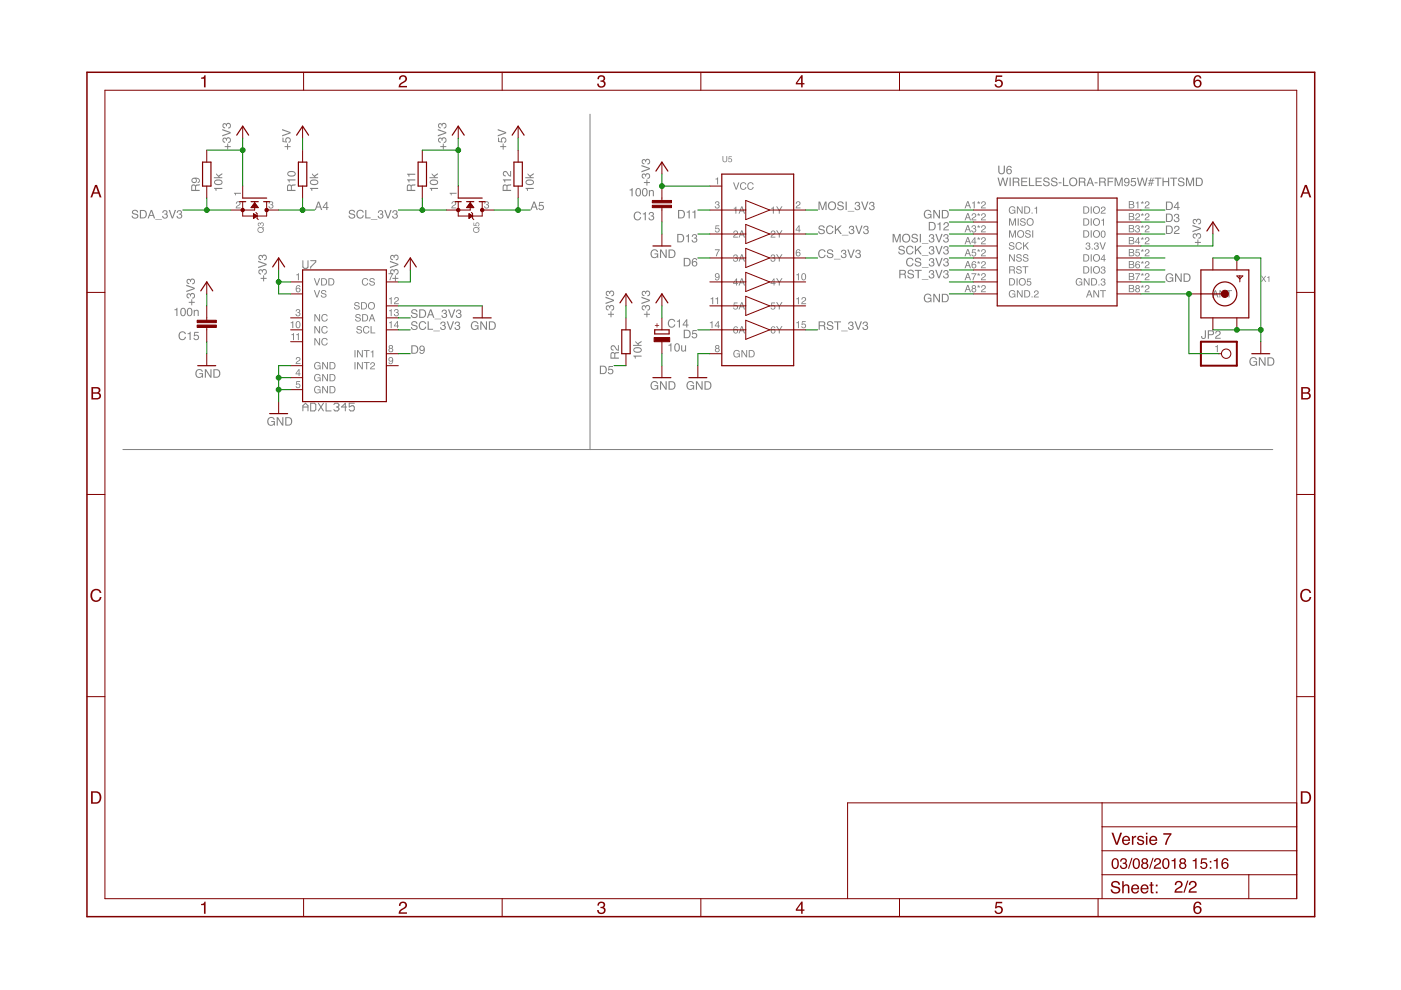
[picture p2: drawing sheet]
<svg xmlns="http://www.w3.org/2000/svg" width="297mm" height="210mm" viewBox="0 0 297 210" stroke-linecap="round" stroke-linejoin="round" font-family="sans-serif">
<path d="M125.1 24.2v71.1M26.1 95.3h243.8" fill="none" stroke="#808080" stroke-width=".21"/>
<g fill="#808080">
<path d="M211.5 37.7h.3l.3 1.4 .4-1.4h.3l.4 1.4 .3-1.4h.3l-.5 1.8h-.3l-.4-1.5-.4 1.5h-.2zM214 37.7h.3v1.8h-.3zM215 37.9v.6h.5a.31 .31 0 0 0 .4-.3 .31 .31 0 0 0-.4-.3zM214.7 37.7h.8a.49 .49 0 0 1 .6 .3 .49 .49 0 0 1-.2 .6l.2 .2 .1 .7h-.3l-.1-.7-.3-.1h-.5v.8h-.3zM216.5 37.7h1.3v.2h-1.1v.5h1v.2h-1v.6h1.1v.3h-1.3zM218.2 37.7h.2v1.5h.9v.3h-1.1zM219.6 37.7h1.3v.2h-1.1v.5h1v.2h-1v.6h1.1v.3h-1.3zM221.4 37.8a.7 .7 0 0 1 1.1 .4h-.2a.42 .42 0 0 0-.5-.4 .42 .42 0 0 0-.3 .4 1.45 1.45 0 0 1 1.1 .8 .73 .73 0 0 1-.8 .5 .73 .73 0 0 1-.7-.6h.3a.47 .47 0 0 0 .4 .4 .47 .47 0 0 0 .5-.4l-.1-.1a.89 .89 0 0 1-1-.8zM223 37.8a.7 .7 0 0 1 1.2 .4h-.2a.42 .42 0 0 0-.5-.4 .42 .42 0 0 0-.4 .4 1.45 1.45 0 0 1 1.1 .8 .73 .73 0 0 1-.7 .5 .73 .73 0 0 1-.7-.6h.2a.47 .47 0 0 0 .5 .4 .47 .47 0 0 0 .5-.4l-.1-.1a.89 .89 0 0 1-1-.8zM224.5 38.6h.6v.3h-.6zM225.4 37.7h.2v1.5h.9v.3h-1.1zM226.6 38.5a.95 .95 0 0 1 1.9 0 .95 .95 0 0 1-1.9 0zM226.9 38.6a.7 .7 0 0 0 1.3 0 .7 .7 0 0 0-1.3 0zM229 37.9v.6h.5a.31 .31 0 0 0 .4-.3 .31 .31 0 0 0-.3-.3zM228.7 37.7h.9a.49 .49 0 0 1 .5 .3 .49 .49 0 0 1-.2 .6l.2 .2 .1 .7h-.3l-.1-.7-.3-.1h-.5v.8h-.3zM231.2 37.9l-.3 .8h.5zM231 37.7h.3l.7 1.8h-.3l-.2-.6h-.7l-.2 .6h-.2zM232.1 38.6h.6v.3h-.6zM233.3 37.9v.6h.5a.31 .31 0 0 0 .4-.3 .31 .31 0 0 0-.3-.3zM233 37.7h.9a.49 .49 0 0 1 .5 .3 .49 .49 0 0 1-.2 .6l.2 .2 .1 .7h-.3l-.1-.7-.3-.1h-.5v.8h-.3zM234.8 37.7h1.3v.2h-1v.5h.9v.2h-.9v.9h-.3zM236.3 37.7h.4l.5 1.5 .5-1.5h.3v1.8h-.2v-1.6l-.5 1.6h-.2l-.5-1.6v1.6h-.3zM238.5 37.9a.67 .67 0 0 1 .8 0 .67 .67 0 0 1 .2 .8 .59 .59 0 0 1-.4 .8 .59 .59 0 0 1-.8-.5h.3a.35 .35 0 0 0 .4 .3 .35 .35 0 0 0 .2-.4l.1-.2a.56 .56 0 0 1-.9 0 .56 .56 0 0 1 .1-.8zM238.5 38.3a.4 .4 0 0 0 .8 0 .4 .4 0 0 0-.8 0zM239.9 37.7h.9v.2h-.7l-.1 .5a.61 .61 0 0 1 .9 .3 .61 .61 0 0 1-.5 .8 .61 .61 0 0 1-.7-.5h.2a.38 .38 0 0 0 .6 .2 .38 .38 0 0 0 0-.6 .38 .38 0 0 0-.6 .1h-.1zM241 37.7h.3l.3 1.4 .5-1.4h.2l.4 1.4 .4-1.4h.2l-.4 1.8h-.3l-.4-1.5-.4 1.5h-.3zM244 37.7h.2l-.2 .5h.3l.1-.5h.2l-.1 .5h.2v.1h-.3l-.1 .5h.3v.1h-.3l-.2 .6h-.2l.2-.6h-.3l-.1 .6h-.2l.1-.6h-.2v-.1h.3l.1-.5h-.3v-.1h.3zM244 38.3l-.1 .5h.2l.1-.5zM244.8 37.7h1.4v.2h-.6v1.6h-.2v-1.6h-.6zM246.5 37.7h.2v.7h.9v-.7h.3v1.8h-.3v-.9h-.9v.9h-.2zM248.1 37.7h1.5v.2h-.6v1.6h-.3v-1.6h-.6zM249.9 37.8a.7 .7 0 0 1 1.2 .4h-.2a.42 .42 0 0 0-.5-.4 .42 .42 0 0 0-.4 .4 1.45 1.45 0 0 1 1.2 .8 .73 .73 0 0 1-.8 .5 .73 .73 0 0 1-.7-.6h.3a.47 .47 0 0 0 .4 .4 .47 .47 0 0 0 .5-.4l-.1-.1a.89 .89 0 0 1-1-.8zM251.5 37.7h.3l.5 1.5 .5-1.5h.4v1.8h-.3v-1.6l-.5 1.6h-.2l-.5-1.6v1.6h-.2zM253.8 37.9v1.3h.4a.7 .7 0 0 0 .6-.6 .7 .7 0 0 0-.6-.7zM253.5 37.7h.8a.91 .91 0 0 1 .7 .9 .91 .91 0 0 1-.7 .9h-.8z"/>
<path d="M265.1 76a.8 .8 0 0 1 1.4 .3h-.2a.65 .65 0 0 0-1-.2 .65 .65 0 0 0-.1 .9 .57 .57 0 0 0 .7 .4 .57 .57 0 0 0 .4-.6h-.6v-.2h.8v.9h-.1l-.1-.2a.88 .88 0 0 1-1.2 .1 .88 .88 0 0 1-.1-1.2zM266.9 75.8h.3l.9 1.4v-1.4h.2v1.7h-.2l-1-1.4v1.4h-.2zM269 76v1.3h.4a.7 .7 0 0 0 .6-.7 .7 .7 0 0 0-.6-.6zM268.7 75.8h.7a.91 .91 0 0 1 .8 .8 .91 .91 0 0 1-.8 .9h-.7z"/>
<path d="M133.5 40.2l.6-.3v1.7h-.2v-1.2h-.4zM134.9 40a.63 .63 0 0 1 .8 0 .63 .63 0 0 1 .2 .7 .65 .65 0 0 1-.6 1 .65 .65 0 0 1-.6-.9zM135.2 40.1a.96 .96 0 0 0 .1 1.4 .85 .85 0 0 0 0-1.4zM136.3 40a.63 .63 0 0 1 .8 0 .63 .63 0 0 1 .2 .7 .65 .65 0 0 1-.6 1 .65 .65 0 0 1-.6-.9zM136.5 40.1a.96 .96 0 0 0 .2 1.4 .85 .85 0 0 0 0-1.4zM137.6 40.3h.2v.2a.46 .46 0 0 1 .5-.2 .46 .46 0 0 1 .3 .5v.8h-.2v-.8a.32 .32 0 0 0-.4-.3 .32 .32 0 0 0-.2 .4v.7h-.2z"/>
<path d="M138.2 53.1a.8 .8 0 0 1 1.3 .3h-.2a.65 .65 0 0 0-1-.2 .65 .65 0 0 0-.1 1 .57 .57 0 0 0 .7 .3 .57 .57 0 0 0 .4-.6h-.5v-.2h.8v1h-.2l-.1-.2a.88 .88 0 0 1-1.2 0 .88 .88 0 0 1-.1-1.2zM139.9 52.9h.3l.9 1.4v-1.4h.3v1.8h-.3l-.9-1.5v1.5h-.3zM142 53.1v1.4h.4a.7 .7 0 0 0 .6-.7 .7 .7 0 0 0-.6-.7zM141.7 52.9h.8a.91 .91 0 0 1 .7 .9 .91 .91 0 0 1-.7 .9h-.8z"/>
<path d="M136.5 38.6h.6v-.5h.2v.5h.5v.2h-.5v.5h-.2v-.5h-.6zM136.2 36.9l.3-.1 .4 .2a.58 .58 0 0 1 1 .1 .58 .58 0 0 1-.6 .8v-.2a.35 .35 0 0 0 .3-.5 .35 .35 0 0 0-.6 0v.3l-.2-.1a.29 .29 0 0 0-.2-.4 .29 .29 0 0 0-.4 .3l.2 .3 .2 .1v.2a.58 .58 0 0 1-.5-.3 .58 .58 0 0 1 .1-.7zM136 35l1.8 .6v.3l-1.8 .6v-.2l1.5-.5-1.5-.6zM136.2 33.9l.3-.2 .4 .3a.58 .58 0 0 1 1 .1 .58 .58 0 0 1-.6 .8v-.3a.35 .35 0 0 0 .3-.5 .35 .35 0 0 0-.6 0v.3h-.2a.29 .29 0 0 0-.2-.4 .29 .29 0 0 0-.4 .3l.2 .3h.2v.2a.58 .58 0 0 1-.5-.3 .58 .58 0 0 1 .1-.6z"/>
<path d="M145.8 81a.8 .8 0 0 1 1.3 .4h-.2a.65 .65 0 0 0-.9-.3 .65 .65 0 0 0-.2 1 .57 .57 0 0 0 .7 .4 .57 .57 0 0 0 .4-.6h-.5v-.2h.8v.9h-.2v-.2a.88 .88 0 0 1-1.3 0 .88 .88 0 0 1-.1-1.2zM147.5 80.8h.3l.9 1.5v-1.5h.3v1.8h-.3l-.9-1.4v1.4h-.3zM149.6 81v1.4h.4a.7 .7 0 0 0 .6-.7 .7 .7 0 0 0-.6-.7zM149.4 80.8h.7a.91 .91 0 0 1 .7 .9 .91 .91 0 0 1-.7 .9h-.7z"/>
<path d="M253.3 51.3h.6v-.5h.2v.5h.5v.2h-.5v.5h-.2v-.5h-.6zM253 49.6l.3-.1 .4 .2a.58 .58 0 0 1 1 .1 .58 .58 0 0 1-.6 .8v-.2a.35 .35 0 0 0 .4-.5 .35 .35 0 0 0-.7 0v.3l-.2-.1a.29 .29 0 0 0-.2-.4 .29 .29 0 0 0-.3 .3l.1 .3 .2 .1v.2a.58 .58 0 0 1-.5-.3 .58 .58 0 0 1 .1-.7zM252.8 47.7l1.8 .6v.3l-1.8 .6v-.2l1.5-.5-1.5-.6zM253 46.6l.3-.2 .4 .2a.58 .58 0 0 1 1 .2 .58 .58 0 0 1-.6 .8v-.3a.35 .35 0 0 0 .4-.5 .35 .35 0 0 0-.7 0v.3h-.2a.29 .29 0 0 0-.2-.4 .29 .29 0 0 0-.3 .3l.1 .3h.2v.2a.58 .58 0 0 1-.5-.3 .58 .58 0 0 1 .1-.6z"/>
<path d="M136.5 66.5h.6v-.5h.2v.5h.5v.2h-.5v.6h-.2v-.6h-.6zM136.2 64.9l.3-.2 .4 .2a.58 .58 0 0 1 1 .2 .58 .58 0 0 1-.6 .8v-.3a.35 .35 0 0 0 .3-.5 .35 .35 0 0 0-.6 0v.3h-.2a.29 .29 0 0 0-.2-.4 .29 .29 0 0 0-.4 .2l.2 .4h.2v.2a.58 .58 0 0 1-.5-.3 .58 .58 0 0 1 .1-.6zM136 62.9l1.8 .7v.2l-1.8 .7v-.3l1.5-.5-1.5-.5zM136.2 61.8l.3-.1 .4 .2a.58 .58 0 0 1 1 .1 .58 .58 0 0 1-.6 .8v-.2a.35 .35 0 0 0 .3-.5 .35 .35 0 0 0-.6 0v.2h-.2a.29 .29 0 0 0-.2-.4 .29 .29 0 0 0-.4 .3l.2 .3 .2 .1v.2a.58 .58 0 0 1-.5-.4 .58 .58 0 0 1 .1-.6z"/>
<path d="M138.2 81a.8 .8 0 0 1 1.3 .4h-.2a.65 .65 0 0 0-1-.3 .65 .65 0 0 0-.1 1 .57 .57 0 0 0 .7 .4 .57 .57 0 0 0 .4-.6h-.5v-.2h.8v.9h-.2l-.1-.2a.88 .88 0 0 1-1.2 0 .88 .88 0 0 1-.1-1.2zM139.9 80.8h.3l.9 1.5v-1.5h.3v1.8h-.3l-.9-1.4v1.4h-.3zM142 81v1.4h.4a.7 .7 0 0 0 .6-.7 .7 .7 0 0 0-.6-.7zM141.7 80.8h.8a.91 .91 0 0 1 .7 .9 .91 .91 0 0 1-.7 .9h-.8z"/>
<path d="M141.7 73.1l.7-.3v1.7h-.3v-1.2h-.4zM143.1 73a.63 .63 0 0 1 .8-.1 .63 .63 0 0 1 .2 .7 .65 .65 0 0 1-.5 1 .65 .65 0 0 1-.7-.9zM143.4 73a.96 .96 0 0 0 .1 1.4 .85 .85 0 0 0 .1-1.4zM144.4 73.2h.2v1l.3 .2 .3-.2v-1h.3v1.3h-.2v-.2a.45 .45 0 0 1-.6 .2 .45 .45 0 0 1-.3-.4z"/>
</g>
<path d="M64.2 87.1v-1.1l.6-.5 .5 .5v1.1M64.2 86.3h1.1M65.9 85.5h.8l.3 .3v1l-.3 .3h-.8zM67.5 85.5l1.1 1.6M68.6 85.5l-1.1 1.6M69.1 85.5v1.6h1.1M70.8 85.8l.2-.3h.6l.3 .3v.2l-.3 .3M71.3 86.3h.3M71.6 86.3l.3 .3v.2l-.3 .3h-.6l-.2-.3M73.5 86.3h-1.1l.8-.8v1.6M75.1 85.5h-1.1v.8l.6-.3h.3l.2 .3v.5l-.2 .3h-.6l-.3-.3" fill="none" stroke="#808080" stroke-width=".21"/>
<g fill="#808080">
<path d="M257.6 73.4l.6-.2v1.4h-.2v-1h-.4z"/>
<path d="M151.7 42.8a.43 .43 0 0 1 .7-.1 .43 .43 0 0 1-.1 .7 .5 .5 0 0 1-.1 .8 .5 .5 0 0 1-.7-.5h.2a.3 .3 0 0 0 .5 .3 .3 .3 0 0 0 0-.5h-.2v-.2a.25 .25 0 0 0 .3-.2 .25 .25 0 0 0-.2-.3l-.5 .4z"/>
<path d="M168.9 42.8a.52 .52 0 0 1 .8 .2 .52 .52 0 0 1-.5 .7l-.3 .3h.8v.2h-1l.2-.5a.59 .59 0 0 0 .5-.8h-.3l-.2 .3h-.2z"/>
<path d="M151.7 47.8h.8v.2h-.6l-.1 .4a.52 .52 0 0 1 .8 .2 .52 .52 0 0 1-.4 .7 .52 .52 0 0 1-.6-.4h.2a.33 .33 0 0 0 .4 .1 .33 .33 0 0 0 .1-.5 .33 .33 0 0 0-.5 .1h-.2z"/>
<path d="M151.6 52.9h1l-.6 1.4h-.2v-.3l.6-.9h-.8z"/>
<path d="M151.7 37.9l.5-.3v1.5h-.2v-1.1h-.3z"/>
<path d="M62.8 58.2l.6-.3v1.5h-.2v-1h-.4z"/>
<path d="M62.9 65.6a.43 .43 0 0 1 .6 0 .43 .43 0 0 1 0 .6 .5 .5 0 0 1-.1 .9 .5 .5 0 0 1-.7-.5h.2a.3 .3 0 0 0 .4 .3 .3 .3 0 0 0 0-.5l-.2-.1v-.1a.25 .25 0 0 0 .3-.2 .25 .25 0 0 0-.2-.3l-.5 .3z"/>
<path d="M62.8 80.8h.8v.2h-.6l-.1 .4a.52 .52 0 0 1 .8 .2 .52 .52 0 0 1-.4 .7 .52 .52 0 0 1-.6-.4h.2a.33 .33 0 0 0 .5 .1 .33 .33 0 0 0 0-.5 .33 .33 0 0 0-.5 .1h-.2z"/>
<path d="M82.4 57.9h1l-.6 1.5h-.2v-.3l.6-1h-.8z"/>
<path d="M62.9 75.8a.52 .52 0 0 1 .8 .2 .52 .52 0 0 1-.5 .7l-.3 .3h.8v.2h-1l.2-.5a.59 .59 0 0 0 .5-.8h-.4l-.1 .3h-.2z"/>
<path d="M55.3 58.9h.5v-.5h.2v.5h.5v.2h-.5v.6h-.2v-.6h-.5zM54.9 57.2l.3-.1 .4 .2a.58 .58 0 0 1 1 .2 .58 .58 0 0 1-.6 .7v-.2a.35 .35 0 0 0 .4-.5 .35 .35 0 0 0-.7 0v.3l-.2-.1a.29 .29 0 0 0-.2-.3 .29 .29 0 0 0-.3 .2l.1 .3 .3 .1v.2a.58 .58 0 0 1-.6-.3 .58 .58 0 0 1 .1-.7zM54.7 55.3l1.8 .6v.3l-1.8 .7v-.3l1.6-.5-1.6-.5zM54.9 54.2l.3-.2 .4 .3a.58 .58 0 0 1 1 .1 .58 .58 0 0 1-.6 .8v-.2a.35 .35 0 0 0 .4-.5 .35 .35 0 0 0-.7 0v.2h-.2a.29 .29 0 0 0-.2-.4 .29 .29 0 0 0-.3 .3l.1 .3h.3v.2a.58 .58 0 0 1-.6-.3 .58 .58 0 0 1 .1-.6z"/>
<path d="M83.2 58.9h.5v-.5h.2v.5h.6v.2h-.6v.6h-.2v-.6h-.5zM82.8 57.2l.4-.1 .3 .2a.58 .58 0 0 1 1 .2 .58 .58 0 0 1-.6 .7v-.2a.35 .35 0 0 0 .4-.5 .35 .35 0 0 0-.6 0v.3l-.2-.1a.29 .29 0 0 0-.2-.3 .29 .29 0 0 0-.4 .2l.2 .3 .2 .1v.2a.58 .58 0 0 1-.6-.3 .58 .58 0 0 1 .1-.7zM82.7 55.3l1.8 .6v.3l-1.8 .7v-.3l1.5-.5-1.5-.5zM82.8 54.2l.4-.2 .3 .3a.58 .58 0 0 1 1 .1 .58 .58 0 0 1-.6 .8v-.2a.35 .35 0 0 0 .4-.5 .35 .35 0 0 0-.6 0v.2h-.2a.29 .29 0 0 0-.2-.4 .29 .29 0 0 0-.4 .3l.2 .3h.2v.2a.58 .58 0 0 1-.6-.3 .58 .58 0 0 1 .1-.6z"/>
<path d="M56.9 88.7a.8 .8 0 0 1 1.4 .3h-.3a.65 .65 0 0 0-.9-.2 .65 .65 0 0 0-.1 .9 .57 .57 0 0 0 .6 .4 .57 .57 0 0 0 .5-.6h-.6v-.2h.8v.9h-.2v-.2a.88 .88 0 0 1-1.2 .1 .88 .88 0 0 1-.1-1.2zM58.7 88.4h.2l1 1.5v-1.5h.2v1.8h-.3l-.9-1.4v1.4h-.2zM60.7 88.7v1.3h.5a.7 .7 0 0 0 .5-.7 .7 .7 0 0 0-.5-.6zM60.5 88.4h.7a.91 .91 0 0 1 .8 .9 .91 .91 0 0 1-.8 .9h-.7z"/>
<path d="M100.1 68.3a.8 .8 0 0 1 1.3 .4h-.2a.65 .65 0 0 0-1-.3 .65 .65 0 0 0-.1 1 .57 .57 0 0 0 .7 .4 .57 .57 0 0 0 .4-.6h-.5v-.2h.8v.9h-.2l-.1-.2a.88 .88 0 0 1-1.2 0 .88 .88 0 0 1-.1-1.2zM101.8 68.1h.3l.9 1.5v-1.5h.3v1.8h-.3l-.9-1.4v1.4h-.3zM103.9 68.3v1.4h.4a.7 .7 0 0 0 .6-.7 .7 .7 0 0 0-.6-.7zM103.6 68.1h.8a.91 .91 0 0 1 .7 .9 .91 .91 0 0 1-.7 .9h-.8z"/>
<path d="M47.6 31h.6v-.6h.2v.6h.5v.2h-.5v.5h-.2v-.5h-.6zM47.3 29.3l.3-.1 .4 .2a.58 .58 0 0 1 1 .1 .58 .58 0 0 1-.6 .8v-.2a.35 .35 0 0 0 .3-.5 .35 .35 0 0 0-.6 0v.2h-.2a.29 .29 0 0 0-.2-.4 .29 .29 0 0 0-.3 .3l.1 .3 .2 .1v.2a.58 .58 0 0 1-.5-.4 .58 .58 0 0 1 .1-.6zM47.1 27.4l1.8 .6v.3l-1.8 .6v-.2l1.5-.6-1.5-.5zM47.3 26.3l.3-.2 .4 .2a.58 .58 0 0 1 1 .2 .58 .58 0 0 1-.6 .8v-.3a.35 .35 0 0 0 .3-.5 .35 .35 0 0 0-.6 0v.3h-.2a.29 .29 0 0 0-.2-.4 .29 .29 0 0 0-.3 .2l.1 .3 .2 .1v.2a.58 .58 0 0 1-.5-.3 .58 .58 0 0 1 .1-.6z"/>
<path d="M93.3 31h.6v-.6h.2v.6h.5v.2h-.5v.5h-.2v-.5h-.6zM93 29.3l.3-.1 .4 .2a.58 .58 0 0 1 1 .1 .58 .58 0 0 1-.6 .8v-.2a.35 .35 0 0 0 .4-.5 .35 .35 0 0 0-.7 0v.2h-.2a.29 .29 0 0 0-.2-.4 .29 .29 0 0 0-.3 .3l.1 .3 .2 .1v.2a.58 .58 0 0 1-.5-.4 .58 .58 0 0 1 .1-.6zM92.8 27.4l1.8 .6v.3l-1.8 .6v-.2l1.6-.6-1.6-.5zM93 26.3l.3-.2 .4 .2a.58 .58 0 0 1 1 .2 .58 .58 0 0 1-.6 .8v-.3a.35 .35 0 0 0 .4-.5 .35 .35 0 0 0-.7 0v.3h-.2a.29 .29 0 0 0-.2-.4 .29 .29 0 0 0-.3 .2l.1 .3 .2 .1v.2a.58 .58 0 0 1-.5-.3 .58 .58 0 0 1 .1-.6z"/>
<path d="M45.4 39.8h1.7v.3h-1.2v.4h-.2zM45.5 38.3a1.06 1.06 0 0 1 1.7 .4 .97 .97 0 0 1-.9 .6 .97 .97 0 0 1-.9-.6zM45.6 38.5a.68 .68 0 0 0 1.1 .5l.3-.2a.66 .66 0 0 0-1.1-.5zM45.8 36.7l.5 .5 .8-.5v.3l-.6 .4 .1 .2h.5v.2h-1.8v-.2h1.1l-.6-.6z"/>
<path d="M65.7 39.8h1.7v.3h-1.2v.4h-.2zM65.8 38.3a1.06 1.06 0 0 1 1.7 .4 .97 .97 0 0 1-.9 .6 .97 .97 0 0 1-.9-.6zM65.9 38.5a.68 .68 0 0 0 1.1 .5l.3-.2a.66 .66 0 0 0-1.1-.5zM66.1 36.7l.5 .5 .8-.5v.3l-.6 .4 .2 .2h.4v.2h-1.7v-.2h1l-.6-.6z"/>
<path d="M91.1 39.8h1.7v.3h-1.2v.4h-.2zM91.2 38.3a1.06 1.06 0 0 1 1.7 .4 .97 .97 0 0 1-.9 .6 .97 .97 0 0 1-.9-.6zM91.3 38.5a.68 .68 0 0 0 1.1 .5l.3-.2a.66 .66 0 0 0-1.1-.5zM91.5 36.7l.5 .5 .8-.5v.3l-.6 .4 .2 .2h.4v.2h-1.7v-.2h1l-.6-.6z"/>
<path d="M111.4 39.8h1.8v.3h-1.3v.4h-.1zM111.5 38.3a1.06 1.06 0 0 1 1.7 .4 .97 .97 0 0 1-.9 .6 .97 .97 0 0 1-.9-.6zM111.7 38.5a.68 .68 0 0 0 1.1 .5l.2-.2a.66 .66 0 0 0-1.1-.5zM111.9 36.7l.4 .5 .9-.5v.3l-.7 .4 .2 .2h.5v.2h-1.8v-.2h1l-.5-.6z"/>
<path d="M60.3 31h.6v-.6h.2v.6h.5v.2h-.5v.5h-.2v-.5h-.6zM59.9 29.2h.2v.7l.5 .1a.61 .61 0 0 1 .3-.9 .61 .61 0 0 1 .8 .4 .61 .61 0 0 1-.5 .8v-.2a.38 .38 0 0 0 .1-.6 .38 .38 0 0 0-.5-.1 .38 .38 0 0 0 0 .6v.2l-.9-.1zM59.8 27.4l1.8 .6v.3l-1.8 .6v-.2l1.5-.6-1.5-.5z"/>
<path d="M106 31h.6v-.6h.2v.6h.5v.2h-.5v.5h-.2v-.5h-.6zM105.6 29.2h.2v.7l.5 .1a.61 .61 0 0 1 .3-.9 .61 .61 0 0 1 .8 .4 .61 .61 0 0 1-.5 .8v-.2a.38 .38 0 0 0 .2-.6 .38 .38 0 0 0-.6-.1 .38 .38 0 0 0 .1 .6l-.1 .2-.9-.1zM105.5 27.4l1.8 .6v.3l-1.8 .6v-.2l1.6-.6-1.6-.5z"/>
<path d="M37 65.6l.6-.3v1.7h-.2v-1.2h-.4zM38.4 65.4a.63 .63 0 0 1 .8 0 .63 .63 0 0 1 .2 .7 .65 .65 0 0 1-.6 1 .65 .65 0 0 1-.6-.9zM38.7 65.5a.96 .96 0 0 0 .1 1.4 .85 .85 0 0 0 0-1.4zM39.8 65.4a.63 .63 0 0 1 .8 0 .63 .63 0 0 1 .2 .7 .65 .65 0 0 1-.6 1 .65 .65 0 0 1-.6-.9zM40 65.5a.96 .96 0 0 0 .2 1.4 .85 .85 0 0 0 0-1.4zM41.1 65.7h.2v.2a.46 .46 0 0 1 .5-.2 .46 .46 0 0 1 .3 .5v.8h-.2v-.8a.32 .32 0 0 0-.4-.3 .32 .32 0 0 0-.2 .4v.7h-.2z"/>
<path d="M41.7 78.5a.8 .8 0 0 1 1.3 .3h-.2a.65 .65 0 0 0-1-.2 .65 .65 0 0 0-.1 1 .57 .57 0 0 0 .7 .3 .57 .57 0 0 0 .4-.6h-.5v-.2h.7v1h-.1l-.1-.2a.88 .88 0 0 1-1.2 0 .88 .88 0 0 1-.1-1.2zM43.4 78.3h.3l.9 1.4v-1.4h.2v1.8h-.2l-.9-1.5v1.5h-.3zM45.5 78.5v1.4h.4a.7 .7 0 0 0 .6-.7 .7 .7 0 0 0-.6-.7zM45.2 78.3h.8a.91 .91 0 0 1 .7 .9 .91 .91 0 0 1-.7 .9h-.8z"/>
<path d="M40 64h.6v-.5h.2v.5h.5v.2h-.5v.5h-.2v-.5h-.6zM39.7 62.3l.3-.1 .4 .2a.58 .58 0 0 1 .9 .1 .58 .58 0 0 1-.5 .8v-.2a.35 .35 0 0 0 .3-.5 .35 .35 0 0 0-.6 0v.3l-.2-.1a.29 .29 0 0 0-.2-.4 .29 .29 0 0 0-.4 .3l.2 .3 .2 .1v.2a.58 .58 0 0 1-.5-.3 .58 .58 0 0 1 .1-.7zM39.5 60.4l1.8 .6v.3l-1.8 .6v-.2l1.5-.5-1.5-.6zM39.7 59.3l.3-.2 .4 .2a.58 .58 0 0 1 .9 .2 .58 .58 0 0 1-.5 .8v-.3a.35 .35 0 0 0 .3-.5 .35 .35 0 0 0-.6 0v.3h-.2a.29 .29 0 0 0-.2-.4 .29 .29 0 0 0-.4 .3l.2 .3h.2v.2a.58 .58 0 0 1-.5-.3 .58 .58 0 0 1 .1-.6z"/>
<path d="M134.3 75.4h1.7v.2h-1.2v.4h-.2zM134.4 73.8a1.06 1.06 0 0 1 1.7 .4 .97 .97 0 0 1-.9 .6 .97 .97 0 0 1-.9-.6zM134.5 74a.68 .68 0 0 0 1.1 .5l.2-.2a.66 .66 0 0 0-1-.4zM134.7 72.3l.5 .5 .8-.5v.2l-.6 .4 .1 .2h.5v.2h-1.8v-.2h1.1l-.6-.5z"/>
<path d="M128.9 66.5h.5v-.5h.2v.5h.6v.2h-.6v.6h-.2v-.6h-.5zM128.5 64.9l.4-.2 .3 .2a.58 .58 0 0 1 1 .2 .58 .58 0 0 1-.6 .8v-.3a.35 .35 0 0 0 .4-.5 .35 .35 0 0 0-.6 0v.3h-.2a.29 .29 0 0 0-.2-.4 .29 .29 0 0 0-.4 .2l.2 .4h.2v.2a.58 .58 0 0 1-.5-.3 .58 .58 0 0 1 0-.6zM128.4 62.9l1.8 .7v.2l-1.8 .7v-.3l1.5-.5-1.5-.5zM128.5 61.8l.4-.1 .3 .2a.58 .58 0 0 1 1 .1 .58 .58 0 0 1-.6 .8v-.2a.35 .35 0 0 0 .4-.5 .35 .35 0 0 0-.6 0v.2h-.2a.29 .29 0 0 0-.2-.4 .29 .29 0 0 0-.4 .3l.2 .3 .2 .1v.2a.58 .58 0 0 1-.5-.4 .58 .58 0 0 1 0-.6z"/>
<path d="M214.1 43.9a.68 .68 0 0 1 1.2 .3h-.2a.58 .58 0 0 0-1 .1 .58 .58 0 0 0 .5 .9 .45 .45 0 0 0 .5-.6h-.5v-.1h.7v.8l-.2-.2a.77 .77 0 0 1-1.1 0 .77 .77 0 0 1 .1-1.2zM215.6 43.8h.2l.8 1.2v-1.2h.2v1.5h-.2l-.8-1.2v1.2h-.2zM217.4 43.9v1.2h.3a.6 .6 0 0 0 .5-.6 .6 .6 0 0 0-.5-.6zM217.2 43.8h.6a.78 .78 0 0 1 .6 .7 .78 .78 0 0 1-.6 .8h-.6zM218.7 45.1h.2v.2h-.2zM219.3 44.1l.6-.3v1.5h-.2v-1.1h-.4z"/>
<path d="M205.2 42.9l-.3 .6h.5zM205.1 42.6h.2l.6 1.6h-.3l-.1-.5h-.6l-.2 .5h-.2zM206.1 43l.6-.3v1.5h-.2v-1.1h-.4zM207.2 42.8l.2 .1v-.3h.2v.3l.2-.1v.1l-.2 .1 .1 .2-.1 .1-.1-.2-.1 .2-.1-.1 .1-.2-.2-.1zM208.2 42.8a.52 .52 0 0 1 .8 .2 .52 .52 0 0 1-.5 .7l-.3 .3h.8v.2h-1l.2-.5a.59 .59 0 0 0 .5-.8h-.3l-.2 .3h-.2z"/>
<path d="M213.9 46.3h.3l.5 1.3 .4-1.3h.3v1.5h-.2v-1.3l-.4 1.3h-.2l-.5-1.3v1.3h-.2zM215.8 46.3h.2v1.5h-.2zM216.5 46.4l.4-.1a.5 .5 0 0 1 .5 .4h-.2a.36 .36 0 0 0-.3-.3 .36 .36 0 0 0-.4 .4l.1 .1a.66 .66 0 0 1 .8 .8 .66 .66 0 0 1-.7 .2 .66 .66 0 0 1-.4-.6h.2a.4 .4 0 0 0 .4 .4 .4 .4 0 0 0 .4-.4h-.1a.64 .64 0 0 1-.6-.2 .64 .64 0 0 1-.1-.7zM217.6 47a.8 .8 0 0 1 1.6 0 .8 .8 0 0 1-1.6 0zM217.8 47.1a.6 .6 0 0 0 1.2 0 .6 .6 0 0 0-1.2 0z"/>
<path d="M205.2 45.4l-.3 .7h.5zM205.1 45.2h.2l.6 1.5h-.3l-.1-.4h-.6l-.2 .4h-.2zM206.2 45.3a.52 .52 0 0 1 .8 .3 .52 .52 0 0 1-.5 .6l-.3 .3h.8v.2h-1l.1-.5a.59 .59 0 0 0 .6-.7l-.4-.1-.1 .3h-.2zM207.2 45.3l.2 .1v-.2h.2v.2l.2-.1v.2h-.2l.1 .2-.1 .1-.1-.2-.1 .2-.1-.1 .1-.2h-.2zM208.2 45.3a.52 .52 0 0 1 .8 .3 .52 .52 0 0 1-.5 .6l-.3 .3h.8v.2h-1l.2-.5a.59 .59 0 0 0 .5-.7l-.3-.1-.2 .3h-.2z"/>
<path d="M213.9 48.8h.3l.5 1.3 .4-1.3h.3v1.6h-.2v-1.3l-.4 1.3h-.2l-.5-1.3v1.3h-.2zM215.6 49.6a.8 .8 0 0 1 1.6 0 .8 .8 0 0 1-1.6 0zM215.8 49.6a.6 .6 0 0 0 1.2 0 .6 .6 0 0 0-1.2 0zM217.5 48.9l.4-.1a.5 .5 0 0 1 .6 .5h-.2a.36 .36 0 0 0-.4-.3 .36 .36 0 0 0-.3 .3l.1 .1a.66 .66 0 0 1 .8 .8 .66 .66 0 0 1-.7 .2 .66 .66 0 0 1-.5-.5h.2a.4 .4 0 0 0 .4 .3 .4 .4 0 0 0 .4-.3v-.1a.64 .64 0 0 1-.7-.2 .64 .64 0 0 1-.1-.7zM218.9 48.8h.2v1.6h-.2z"/>
<path d="M205.2 47.9l-.3 .7h.5zM205.1 47.7h.2l.6 1.6h-.3l-.1-.5h-.6l-.2 .5h-.2zM206.1 47.8a.43 .43 0 0 1 .7 0 .43 .43 0 0 1-.1 .7 .5 .5 0 0 1-.1 .8 .5 .5 0 0 1-.7-.5h.2a.3 .3 0 0 0 .5 .3 .3 .3 0 0 0 0-.5h-.2v-.2a.25 .25 0 0 0 .3-.2 .25 .25 0 0 0-.2-.3l-.5 .3zM207.2 47.9l.2 .1v-.3h.2v.3l.2-.1v.1l-.2 .1 .1 .2h-.1l-.1-.2-.1 .2h-.1l.1-.2-.2-.1zM208.2 47.9a.52 .52 0 0 1 .8 .2 .52 .52 0 0 1-.5 .7l-.3 .3h.8v.2h-1l.2-.5a.59 .59 0 0 0 .5-.8h-.3l-.2 .3h-.2z"/>
<path d="M214.1 51.5l.4-.2a.5 .5 0 0 1 .6 .5h-.2a.36 .36 0 0 0-.4-.3 .36 .36 0 0 0-.3 .4 .66 .66 0 0 1 .8 .9 .66 .66 0 0 1-.7 .1 .66 .66 0 0 1-.4-.5h.2a.4 .4 0 0 0 .4 .4 .4 .4 0 0 0 .4-.4l-.1-.1a.64 .64 0 0 1-.6-.2 .64 .64 0 0 1-.1-.6zM215.5 51.6a.66 .66 0 0 1 .6-.3 .66 .66 0 0 1 .5 .5h-.2a.55 .55 0 0 0-.8-.2 .55 .55 0 0 0 0 .9v.1a.46 .46 0 0 0 .5 .2 .46 .46 0 0 0 .4-.5h.2a.73 .73 0 0 1-1.1 .6 .73 .73 0 0 1-.2-1.2zM216.9 51.4h.2v.7l.8-.7h.2l-.6 .6 .7 .9h-.3l-.5-.8-.3 .3v.5h-.2z"/>
<path d="M205.2 50.5l-.3 .7h.5zM205.1 50.3h.2l.6 1.5h-.3l-.1-.5h-.6l-.2 .5h-.2zM206.6 50.6l-.5 .7h.5zM206.6 50.3h.2v1h.2v.1h-.2v.4h-.2v-.4h-.6zM207.2 50.4l.2 .1v-.2h.2v.2l.2-.1v.1l-.2 .1 .1 .2-.1 .1-.1-.2-.1 .2-.1-.1 .1-.2-.2-.1zM208.2 50.4a.52 .52 0 0 1 .8 .2 .52 .52 0 0 1-.5 .7l-.3 .3h.8v.2h-1l.2-.5a.59 .59 0 0 0 .5-.8h-.3l-.2 .3h-.2z"/>
<path d="M213.9 53.9h.3l.8 1.3v-1.3h.2v1.5h-.3l-.8-1.2v1.2h-.2zM215.6 54l.4-.1a.5 .5 0 0 1 .6 .5h-.2a.36 .36 0 0 0-.4-.3 .36 .36 0 0 0-.3 .3l.1 .1a.66 .66 0 0 1 .8 .8 .66 .66 0 0 1-.7 .2 .66 .66 0 0 1-.5-.5h.2a.4 .4 0 0 0 .4 .3 .4 .4 0 0 0 .4-.4 .64 .64 0 0 1-.7-.2 .64 .64 0 0 1-.1-.7zM217 54l.5-.1a.5 .5 0 0 1 .5 .5h-.2a.36 .36 0 0 0-.3-.3 .36 .36 0 0 0-.4 .3l.1 .1a.66 .66 0 0 1 .8 .8 .66 .66 0 0 1-.7 .2 .66 .66 0 0 1-.4-.5h.1a.4 .4 0 0 0 .5 .3 .4 .4 0 0 0 .4-.4h-.1a.64 .64 0 0 1-.6-.2 .64 .64 0 0 1-.2-.7z"/>
<path d="M205.2 53l-.3 .7h.5zM205.1 52.8h.2l.6 1.5h-.3l-.1-.4h-.6l-.2 .4h-.2zM206.1 52.9h.8v.1h-.6l-.1 .5a.52 .52 0 0 1 .8 .2 .52 .52 0 0 1-.4 .7 .52 .52 0 0 1-.6-.4h.2a.33 .33 0 0 0 .4 .1 .33 .33 0 0 0 .1-.5 .33 .33 0 0 0-.5 .1h-.2zM207.2 53h.2v-.2h.2v.2h.2v.1h-.2l.1 .2-.1 .1-.1-.2-.1 .2-.1-.1 .1-.2h-.2zM208.2 52.9a.52 .52 0 0 1 .8 .3 .52 .52 0 0 1-.5 .6l-.3 .4h.8v.1h-1l.2-.4a.59 .59 0 0 0 .5-.8l-.3-.1-.2 .4h-.2z"/>
<path d="M214.2 56.6v.6h.5a.27 .27 0 0 0 .3-.3 .27 .27 0 0 0-.3-.3zM214 56.5h.7a.42 .42 0 0 1 .5 .2 .42 .42 0 0 1-.2 .5l.2 .8h-.2l-.1-.6-.3-.1h-.4v.7h-.2zM215.6 56.5l.4-.1a.5 .5 0 0 1 .6 .5h-.2a.36 .36 0 0 0-.4-.3 .36 .36 0 0 0-.3 .4h.1a.66 .66 0 0 1 .8 .8 .66 .66 0 0 1-.7 .2 .66 .66 0 0 1-.5-.5h.2a.4 .4 0 0 0 .4 .4 .4 .4 0 0 0 .4-.4v-.1a.64 .64 0 0 1-.7-.2 .64 .64 0 0 1-.1-.7zM216.8 56.5h1.2v.1h-.5v1.4h-.2v-1.4h-.5z"/>
<path d="M205.2 55.6l-.3 .6h.5zM205.1 55.3h.2l.6 1.6h-.3l-.1-.5h-.6l-.2 .5h-.2zM206.2 55.5l.5-.1 .3 .4-.6-.2-.2 .5a.51 .51 0 0 1 .8 .2 .51 .51 0 0 1-.4 .7 .51 .51 0 0 1-.6-.6zM206.2 56.4a.32 .32 0 0 0 .6 0 .32 .32 0 0 0-.6 0zM207.2 55.5l.2 .1v-.3h.2v.3l.2-.1v.1l-.2 .1 .1 .2-.1 .1-.1-.3-.1 .3-.1-.1 .1-.2-.2-.1zM208.2 55.5a.52 .52 0 0 1 .8 .2 .52 .52 0 0 1-.5 .7l-.3 .3h.8v.2h-1l.2-.5a.59 .59 0 0 0 .5-.8h-.3l-.2 .3h-.2z"/>
<path d="M214.2 59.2v1.2h.3a.6 .6 0 0 0 .5-.6 .6 .6 0 0 0-.5-.6zM214 59h.6a.78 .78 0 0 1 .6 .8 .78 .78 0 0 1-.6 .7h-.6zM215.5 59h.2v1.5h-.2zM215.9 59.7a.8 .8 0 0 1 1.6 0 .8 .8 0 0 1-1.6 0zM216.2 59.8a.59 .59 0 0 0 1.1 0 .59 .59 0 0 0-1.1 0zM217.8 59.1h.8v.1h-.6l-.1 .5a.52 .52 0 0 1 .7 .2 .52 .52 0 0 1-.3 .7 .52 .52 0 0 1-.7-.5h.2a.33 .33 0 0 0 .5 .2 .33 .33 0 0 0 .1-.5 .33 .33 0 0 0-.5 .1h-.2z"/>
<path d="M205.2 58.1l-.3 .7h.5zM205.1 57.9h.2l.6 1.5h-.3l-.1-.4h-.6l-.2 .4h-.2zM206 57.9h1l-.6 1.5h-.2l.1-.3 .5-1h-.8zM207.2 58l.2 .1v-.2h.2v.2l.2-.1v.1l-.2 .1 .1 .2-.1 .1-.1-.2-.1 .2-.1-.1 .1-.2-.2-.1zM208.2 58a.52 .52 0 0 1 .8 .3 .52 .52 0 0 1-.5 .6l-.3 .3h.8v.2h-1l.2-.5a.59 .59 0 0 0 .5-.7l-.3-.1-.2 .3h-.2z"/>
<path d="M214.1 61.7a.68 .68 0 0 1 1.2 .3h-.2a.58 .58 0 0 0-1 .1 .58 .58 0 0 0 .5 .8 .45 .45 0 0 0 .5-.5h-.5v-.2h.7v.9l-.2-.2a.77 .77 0 0 1-1.1-.1 .77 .77 0 0 1 .1-1.1zM215.6 61.5h.2l.8 1.3v-1.3h.2v1.6h-.2l-.8-1.3v1.3h-.2zM217.4 61.7v1.2h.3a.6 .6 0 0 0 .5-.6 .6 .6 0 0 0-.5-.6zM217.2 61.5h.6a.78 .78 0 0 1 .6 .8 .78 .78 0 0 1-.6 .8h-.6zM218.7 62.8h.2v.3h-.2zM219.4 61.7a.52 .52 0 0 1 .8 .2 .52 .52 0 0 1-.5 .7l-.3 .3h.8v.2h-1l.2-.5a.59 .59 0 0 0 .5-.8h-.3l-.2 .3h-.2z"/>
<path d="M205.2 60.6l-.3 .7h.5zM205.1 60.4h.2l.6 1.6h-.3l-.1-.5h-.6l-.2 .5h-.2zM206.2 60.8a.25 .25 0 0 0 .5 0 .25 .25 0 0 0-.5 0zM206.2 61.5a.3 .3 0 0 0 .6 0 .3 .3 0 0 0-.6 0zM206.1 60.6a.43 .43 0 0 1 .7-.1 .43 .43 0 0 1-.1 .7 .46 .46 0 0 1 .1 .6 .46 .46 0 0 1-.7 0 .46 .46 0 0 1 .1-.6l-.2-.3zM207.2 60.6l.2 .1v-.3h.2v.2h.2v.1l-.2 .1 .1 .2h-.1l-.1-.2-.1 .2h-.1l.1-.2-.2-.1zM208.2 60.5a.52 .52 0 0 1 .8 .3 .52 .52 0 0 1-.5 .7l-.3 .3h.8v.2h-1l.2-.5a.59 .59 0 0 0 .5-.8h-.3l-.2 .3h-.2z"/>
<path d="M211.6 35.1h.3v1.1a.46 .46 0 0 0 .5 .5 .46 .46 0 0 0 .4-.5v-1.1h.3v1a.72 .72 0 0 1-.7 .9 .72 .72 0 0 1-.8-.9zM213.5 35.4l.7-.2 .3 .3v.1h-.2a.36 .36 0 0 0-.5-.2 .36 .36 0 0 0-.2 .4v.2a.58 .58 0 0 1 .9 .2 .58 .58 0 0 1-.5 .8 .58 .58 0 0 1-.6-.6zM213.6 36.4a.38 .38 0 0 0 .7 0 .38 .38 0 0 0-.7 0z"/>
<path d="M230.9 61.8l-.2 .6h.5zM230.8 61.5h.3l.5 1.6h-.2l-.2-.5h-.6l-.1 .5h-.2zM231.8 61.5h.3l.7 1.3v-1.3h.2v1.6h-.2l-.8-1.3v1.3h-.2zM233.2 61.5h1.3v.2h-.5v1.4h-.3v-1.4h-.5z"/>
<path d="M239.5 60.6v.5h.4a.25 .25 0 0 0 .3-.3 .25 .25 0 0 0-.3-.2zM239.5 61.2v.6l.8-.1-.1-.4zM239.3 60.4h.7a.38 .38 0 0 1 .4 .3 .38 .38 0 0 1-.2 .4 .43 .43 0 0 1 .3 .6 .43 .43 0 0 1-.5 .3h-.7zM240.9 60.8a.25 .25 0 0 0 .5 0 .25 .25 0 0 0-.5 0zM240.9 61.5a.3 .3 0 0 0 .6 0 .3 .3 0 0 0-.6 0zM240.8 60.6a.43 .43 0 0 1 .7-.1 .43 .43 0 0 1 0 .7 .46 .46 0 0 1 0 .6 .46 .46 0 0 1-.7 0 .46 .46 0 0 1 .1-.6l-.2-.3zM241.9 60.6l.2 .1v-.3h.2v.2h.2v.1l-.2 .1 .1 .2h-.1l-.1-.2-.1 .2h-.1l.1-.2-.2-.1zM242.9 60.5a.52 .52 0 0 1 .8 .3 .52 .52 0 0 1-.5 .7l-.3 .3h.8v.2h-1l.2-.5a.59 .59 0 0 0 .5-.8h-.3l-.2 .3h-.2z"/>
<path d="M228.3 59.2a.68 .68 0 0 1 1.1 .3h-.2a.58 .58 0 0 0-1 .1 .58 .58 0 0 0 .6 .8 .45 .45 0 0 0 .5-.5h-.5v-.2h.7v.8l-.2-.2a.77 .77 0 0 1-1.1 0 .77 .77 0 0 1 .1-1.1zM229.8 59h.2l.8 1.2v-1.2h.2v1.5h-.2l-.8-1.2v1.2h-.2zM231.5 59.2v1.2h.4a.6 .6 0 0 0 .5-.6 .6 .6 0 0 0-.5-.6zM231.3 59h.7a.78 .78 0 0 1 .6 .8 .78 .78 0 0 1-.6 .7h-.7zM232.9 60.3h.2v.2h-.2zM233.6 59.1a.43 .43 0 0 1 .6 0 .43 .43 0 0 1 0 .6 .5 .5 0 0 1-.2 .9 .5 .5 0 0 1-.6-.5h.2a.3 .3 0 0 0 .4 .3 .3 .3 0 0 0 0-.5l-.2-.1v-.1a.25 .25 0 0 0 .3-.2 .25 .25 0 0 0-.2-.3l-.5 .3z"/>
<path d="M239.5 58.1v.4h.4a.25 .25 0 0 0 .3-.2 .25 .25 0 0 0-.3-.2zM239.5 58.7v.5l.8-.1-.1-.4zM239.3 57.9h.7a.38 .38 0 0 1 .4 .2 .38 .38 0 0 1-.2 .5 .43 .43 0 0 1 .3 .5 .43 .43 0 0 1-.5 .3h-.7zM240.7 57.9h1l-.6 1.5h-.2l.1-.3 .5-1h-.8zM241.9 58l.2 .1v-.2h.2v.2l.2-.1v.1l-.2 .1 .1 .2-.1 .1-.1-.2-.1 .2-.1-.1 .1-.2-.2-.1zM242.9 58a.52 .52 0 0 1 .8 .3 .52 .52 0 0 1-.5 .6l-.3 .3h.8v.2h-1l.2-.5a.59 .59 0 0 0 .5-.7l-.3-.1-.2 .3h-.2z"/>
<path d="M229.9 56.6v1.2h.4a.6 .6 0 0 0 .4-.6 .6 .6 0 0 0-.4-.6zM229.7 56.5h.6a.78 .78 0 0 1 .6 .7 .78 .78 0 0 1-.6 .8h-.6zM231.3 56.5h.2v1.5h-.2zM231.7 57.2a.8 .8 0 0 1 1.6 0 .8 .8 0 0 1-1.6 0zM231.9 57.3a.6 .6 0 0 0 1.2 0 .6 .6 0 0 0-1.2 0zM233.6 56.6a.43 .43 0 0 1 .6-.1 .43 .43 0 0 1 0 .7 .5 .5 0 0 1-.2 .9 .5 .5 0 0 1-.6-.6h.2a.3 .3 0 0 0 .4 .4 .3 .3 0 0 0 0-.6h-.2v-.2a.25 .25 0 0 0 .3-.2 .25 .25 0 0 0-.2-.2l-.5 .3z"/>
<path d="M239.5 55.5v.5h.4a.25 .25 0 0 0 .3-.3 .25 .25 0 0 0-.3-.2zM239.5 56.2v.5l.8-.1-.1-.4zM239.3 55.3h.7a.38 .38 0 0 1 .4 .3 .38 .38 0 0 1-.2 .4 .43 .43 0 0 1 .3 .6 .43 .43 0 0 1-.5 .3h-.7zM240.9 55.5l.5-.1 .3 .4-.6-.2-.2 .5a.51 .51 0 0 1 .8 .2 .51 .51 0 0 1-.4 .7 .51 .51 0 0 1-.6-.6zM240.9 56.4a.32 .32 0 0 0 .6 0 .32 .32 0 0 0-.6 0zM241.9 55.5l.2 .1v-.3h.2v.3l.2-.1v.1l-.2 .1 .1 .2-.1 .1-.1-.3-.1 .3-.1-.1 .1-.2-.2-.1zM242.9 55.5a.52 .52 0 0 1 .8 .2 .52 .52 0 0 1-.5 .7l-.3 .3h.8v.2h-1l.2-.5a.59 .59 0 0 0 .5-.8h-.3l-.2 .3h-.2z"/>
<path d="M229.9 54.1v1.2h.4a.6 .6 0 0 0 .4-.6 .6 .6 0 0 0-.4-.6zM229.7 53.9h.6a.78 .78 0 0 1 .6 .8 .78 .78 0 0 1-.6 .8h-.6zM231.3 53.9h.2v1.6h-.2zM231.7 54.7a.8 .8 0 0 1 1.6 0 .8 .8 0 0 1-1.6 0zM231.9 54.7a.6 .6 0 0 0 1.2 0 .6 .6 0 0 0-1.2 0zM234 54.2l-.5 .7h.5zM234 54h.2v.9h.2v.2h-.2v.4h-.2v-.4h-.6z"/>
<path d="M239.5 53v.4h.4a.25 .25 0 0 0 .3-.2 .25 .25 0 0 0-.3-.2zM239.5 53.6v.6l.8-.2-.1-.4zM239.3 52.8h.7a.38 .38 0 0 1 .4 .2 .38 .38 0 0 1-.2 .5 .43 .43 0 0 1 .3 .5 .43 .43 0 0 1-.5 .3h-.7zM240.8 52.9h.8v.1h-.6l-.1 .5a.52 .52 0 0 1 .8 .2 .52 .52 0 0 1-.4 .7 .52 .52 0 0 1-.6-.4h.2a.33 .33 0 0 0 .5 .1 .33 .33 0 0 0 0-.5 .33 .33 0 0 0-.5 .1h-.2zM241.9 53h.2v-.2h.2v.2h.2v.1h-.2l.1 .2-.1 .1-.1-.2-.1 .2-.1-.1 .1-.2h-.2zM242.9 52.9a.52 .52 0 0 1 .8 .3 .52 .52 0 0 1-.5 .6l-.3 .4h.8v.1h-1l.2-.4a.59 .59 0 0 0 .5-.8l-.3-.1-.2 .4h-.2z"/>
<path d="M230.4 51.5a.43 .43 0 0 1 .6 0 .43 .43 0 0 1-.1 .6 .5 .5 0 0 1-.1 .9 .5 .5 0 0 1-.7-.5h.2a.3 .3 0 0 0 .5 .3 .3 .3 0 0 0 0-.6h-.2v-.1a.25 .25 0 0 0 .3-.2 .25 .25 0 0 0-.2-.3l-.5 .3zM231.5 52.7h.2v.2h-.2zM232.1 51.5a.43 .43 0 0 1 .7 0 .43 .43 0 0 1-.1 .6 .5 .5 0 0 1-.1 .9 .5 .5 0 0 1-.7-.5h.2a.3 .3 0 0 0 .5 .3 .3 .3 0 0 0 0-.6h-.3l.1-.1a.25 .25 0 0 0 .3-.2 .25 .25 0 0 0-.2-.3l-.5 .3zM233.1 51.4h.3l.4 1.3 .4-1.3h.3l-.6 1.5h-.2z"/>
<path d="M239.5 50.4v.5h.4a.25 .25 0 0 0 .3-.2 .25 .25 0 0 0-.3-.3zM239.5 51.1v.5l.8-.1-.1-.4zM239.3 50.3h.7a.38 .38 0 0 1 .4 .2 .38 .38 0 0 1-.2 .5 .43 .43 0 0 1 .3 .5 .43 .43 0 0 1-.5 .3h-.7zM241.3 50.6l-.5 .7h.5zM241.3 50.3h.2v1h.2v.1h-.2v.4h-.2v-.4h-.6zM241.9 50.4l.2 .1v-.2h.2v.2l.2-.1v.1l-.2 .1 .1 .2-.1 .1-.1-.2-.1 .2-.1-.1 .1-.2-.2-.1zM242.9 50.4a.52 .52 0 0 1 .8 .2 .52 .52 0 0 1-.5 .7l-.3 .3h.8v.2h-1l.2-.5a.59 .59 0 0 0 .5-.8h-.3l-.2 .3h-.2z"/>
<path d="M229.9 49v1.2h.4a.6 .6 0 0 0 .4-.6 .6 .6 0 0 0-.4-.6zM229.7 48.8h.6a.78 .78 0 0 1 .6 .8 .78 .78 0 0 1-.6 .8h-.6zM231.3 48.8h.2v1.6h-.2zM231.7 49.6a.8 .8 0 0 1 1.6 0 .8 .8 0 0 1-1.6 0zM231.9 49.6a.6 .6 0 0 0 1.2 0 .6 .6 0 0 0-1.2 0zM233.5 49a.64 .64 0 0 1 .8 .2 .64 .64 0 0 1 .1 .8 .53 .53 0 0 1-.7 .4 .53 .53 0 0 1-.3-.7zM233.8 49.1a.83 .83 0 0 0 .1 1.1 .7 .7 0 0 0 0-1.2z"/>
<path d="M239.5 47.9v.5h.4a.25 .25 0 0 0 .3-.3 .25 .25 0 0 0-.3-.2zM239.5 48.5v.6l.8-.1-.1-.4zM239.3 47.7h.7a.38 .38 0 0 1 .4 .3 .38 .38 0 0 1-.2 .4 .43 .43 0 0 1 .3 .6 .43 .43 0 0 1-.5 .3h-.7zM240.9 47.8a.43 .43 0 0 1 .6 0 .43 .43 0 0 1-.1 .7 .5 .5 0 0 1-.1 .8 .5 .5 0 0 1-.6-.5h.1a.3 .3 0 0 0 .5 .3 .3 .3 0 0 0 0-.5h-.2v-.2a.25 .25 0 0 0 .3-.2 .25 .25 0 0 0-.2-.3l-.5 .3zM241.9 47.9l.2 .1v-.3h.2v.3l.2-.1v.1l-.2 .1 .1 .2h-.1l-.1-.2-.1 .2h-.1l.1-.2-.2-.1zM242.9 47.9a.52 .52 0 0 1 .8 .2 .52 .52 0 0 1-.5 .7l-.3 .3h.8v.2h-1l.2-.5a.59 .59 0 0 0 .5-.8h-.3l-.2 .3h-.2z"/>
<path d="M229.9 46.5v1.2h.4a.6 .6 0 0 0 .4-.6 .6 .6 0 0 0-.4-.6zM229.7 46.3h.6a.78 .78 0 0 1 .6 .8 .78 .78 0 0 1-.6 .7h-.6zM231.3 46.3h.2v1.5h-.2zM231.7 47a.8 .8 0 0 1 1.6 0 .8 .8 0 0 1-1.6 0zM231.9 47.1a.6 .6 0 0 0 1.2 0 .6 .6 0 0 0-1.2 0zM233.5 46.6l.6-.3v1.5h-.2v-1h-.4z"/>
<path d="M239.5 45.4v.4h.4a.25 .25 0 0 0 .3-.2 .25 .25 0 0 0-.3-.2zM239.5 46v.5l.8-.1-.1-.4zM239.3 45.2h.7a.38 .38 0 0 1 .4 .2 .38 .38 0 0 1-.2 .5 .43 .43 0 0 1 .3 .5 .43 .43 0 0 1-.5 .3h-.7zM240.9 45.3a.52 .52 0 0 1 .8 .3 .52 .52 0 0 1-.5 .6l-.3 .3h.8v.2h-1l.1-.5a.59 .59 0 0 0 .6-.7l-.4-.1-.1 .3h-.2zM241.9 45.3l.2 .1v-.2h.2v.2l.2-.1v.2h-.2l.1 .2-.1 .1-.1-.2-.1 .2-.1-.1 .1-.2h-.2zM242.9 45.3a.52 .52 0 0 1 .8 .3 .52 .52 0 0 1-.5 .6l-.3 .3h.8v.2h-1l.2-.5a.59 .59 0 0 0 .5-.7l-.3-.1-.2 .3h-.2z"/>
<path d="M229.9 43.9v1.2h.4a.6 .6 0 0 0 .4-.6 .6 .6 0 0 0-.4-.6zM229.7 43.8h.6a.78 .78 0 0 1 .6 .7 .78 .78 0 0 1-.6 .8h-.6zM231.3 43.8h.2v1.5h-.2zM231.7 44.5a.8 .8 0 0 1 1.6 0 .8 .8 0 0 1-1.6 0zM231.9 44.6a.6 .6 0 0 0 1.2 0 .6 .6 0 0 0-1.2 0zM233.6 43.9a.52 .52 0 0 1 .8 .2 .52 .52 0 0 1-.5 .7l-.3 .3h.8v.2h-1l.2-.5a.59 .59 0 0 0 .5-.8h-.4l-.1 .3h-.2z"/>
<path d="M239.5 42.8v.5h.4a.25 .25 0 0 0 .3-.3 .25 .25 0 0 0-.3-.2zM239.5 43.5v.5l.8-.1-.1-.4zM239.3 42.6h.7a.38 .38 0 0 1 .4 .3 .38 .38 0 0 1-.2 .4 .43 .43 0 0 1 .3 .6 .43 .43 0 0 1-.5 .3h-.7zM240.8 43l.6-.3v1.5h-.2v-1.1h-.4zM241.9 42.8l.2 .1v-.3h.2v.3l.2-.1v.1l-.2 .1 .1 .2-.1 .1-.1-.2-.1 .2-.1-.1 .1-.2-.2-.1zM242.9 42.8a.52 .52 0 0 1 .8 .2 .52 .52 0 0 1-.5 .7l-.3 .3h.8v.2h-1l.2-.5a.59 .59 0 0 0 .5-.8h-.3l-.2 .3h-.2z"/>
<path d="M267.4 58.5h.2l.3 .5 .3-.5h.2l-.4 .6 .5 .7h-.2l-.4-.6-.3 .6h-.3l.5-.7zM268.7 58.8l.4-.3v1.3h-.1v-.9h-.3z"/>
<path d="M257.7 61.8l-.3 .6h.5zM257.6 61.5h.2l.6 1.6h-.3l-.1-.5h-.6l-.2 .5h-.2zM258.5 61.5h.3l.8 1.3v-1.3h.2v1.6h-.3l-.8-1.3v1.3h-.2zM260 61.5h1.2v.2h-.5v1.4h-.2v-1.4h-.5z"/>
<path d="M255.4 70h.3v1.3a.52 .52 0 0 1-.6 .6 .52 .52 0 0 1-.4-.6h.2a.29 .29 0 0 0 .2 .4 .29 .29 0 0 0 .3-.3zM256.1 70h.8a.52 .52 0 0 1 .5 .6 .52 .52 0 0 1-.5 .5h-.6v.7h-.2zM256.3 70.2v.7h.5a.31 .31 0 0 0 .4-.3 .31 .31 0 0 0-.4-.4zM257.9 70.2a.6 .6 0 0 1 .9 .3 .6 .6 0 0 1-.6 .8l-.3 .3h.9v.2h-1.2a1.47 1.47 0 0 1 .9-1.1 .35 .35 0 0 0-.3-.4 .35 .35 0 0 0-.3 .4h-.2z"/>
<path d="M155.6 44.1l.5-.3v1.5h-.2v-1.1h-.3zM157.3 44l-.3 .7h.5zM157.2 43.8h.2l.6 1.5h-.3l-.1-.5h-.6l-.2 .5h-.2z"/>
<path d="M163.5 44.1l.6-.3v1.5h-.2v-1.1h-.4zM164.5 43.8h.3l.4 .7 .5-.7h.2l-.6 .9v.6h-.2v-.6z"/>
<path d="M155.6 49a.52 .52 0 0 1 .9 .2 .52 .52 0 0 1-.6 .7l-.3 .3h.9v.2h-1.1l.2-.5a.59 .59 0 0 0 .6-.8h-.4l-.1 .3h-.2zM157.3 49.1l-.3 .6h.5zM157.2 48.8h.2l.6 1.6h-.3l-.1-.5h-.6l-.2 .5h-.2z"/>
<path d="M163.6 49a.52 .52 0 0 1 .8 .2 .52 .52 0 0 1-.5 .7l-.3 .3h.8v.2h-1l.2-.5a.59 .59 0 0 0 .5-.8h-.3l-.2 .3h-.2zM164.5 48.8h.3l.4 .8 .5-.8h.2l-.6 1v.6h-.2v-.6z"/>
<path d="M169.3 48l-.4 .7h.4zM169.4 47.8h.1v.9h.2v.2h-.2v.4h-.2v-.4h-.6z"/>
<path d="M155.6 54a.43 .43 0 0 1 .7 0 .43 .43 0 0 1-.1 .7 .5 .5 0 0 1-.1 .8 .5 .5 0 0 1-.7-.5h.2a.3 .3 0 0 0 .4 .3 .3 .3 0 0 0 .1-.5h-.3l.1-.2a.25 .25 0 0 0 .3-.2 .25 .25 0 0 0-.3-.3l-.4 .3zM157.3 54.1l-.3 .7h.5zM157.2 53.9h.2l.6 1.5h-.3l-.1-.4h-.6l-.2 .4h-.2z"/>
<path d="M163.6 54a.43 .43 0 0 1 .6 0 .43 .43 0 0 1 0 .7 .5 .5 0 0 1-.1 .8 .5 .5 0 0 1-.7-.5h.2a.3 .3 0 0 0 .4 .3 .3 .3 0 0 0 0-.5h-.2v-.2a.25 .25 0 0 0 .3-.2 .25 .25 0 0 0-.2-.3l-.5 .3zM164.5 53.9h.3l.4 .8 .5-.8h.2l-.6 .9v.7h-.2v-.7z"/>
<path d="M168.9 53l.6-.1 .2 .3-.6-.2-.2 .6a.51 .51 0 0 1 .8 .1 .51 .51 0 0 1-.4 .7 .51 .51 0 0 1-.6-.5zM168.9 53.9a.32 .32 0 0 0 .6 0 .32 .32 0 0 0-.6 0z"/>
<path d="M156.1 59.3l-.5 .7h.5zM156.1 59h.2v1h.2v.2h-.2v.3h-.2v-.3h-.7zM157.3 59.2l-.3 .7h.5zM157.2 59h.2l.6 1.5h-.3l-.1-.4h-.6l-.2 .4h-.2z"/>
<path d="M151.7 58.1a.66 .66 0 0 1 .8 .1 .66 .66 0 0 1 0 .9 .46 .46 0 0 1-.5 .4 .46 .46 0 0 1-.4-.4h.2a.3 .3 0 0 0 .3 .2 .3 .3 0 0 0 .3-.4v-.2a.48 .48 0 0 1-.7 .1 .48 .48 0 0 1 0-.7zM151.7 58.4a.35 .35 0 0 0 .7 0 .35 .35 0 0 0-.7 0z"/>
<path d="M164 59.3l-.5 .7h.5zM164 59h.2v1h.2v.2h-.2v.3h-.2v-.3h-.6zM164.5 59h.3l.4 .7 .5-.7h.2l-.6 .9v.6h-.2v-.6z"/>
<path d="M168.8 58.2l.6-.3v1.5h-.2v-1h-.4zM170.1 58.1a.64 .64 0 0 1 .8 .1 .64 .64 0 0 1 0 .8 .53 .53 0 0 1-.7 .4 .53 .53 0 0 1-.3-.7zM170.3 58.1a.83 .83 0 0 0 .1 1.2 .7 .7 0 0 0 0-1.2z"/>
<path d="M155.6 64.1h.8v.2h-.7v.4a.52 .52 0 0 1 .7 .3 .52 .52 0 0 1-.3 .7 .52 .52 0 0 1-.7-.5h.2a.33 .33 0 0 0 .5 .2 .33 .33 0 0 0 .1-.5 .33 .33 0 0 0-.5 .1l-.2-.1zM157.3 64.3l-.3 .7h.5zM157.2 64.1h.2l.6 1.5h-.3l-.1-.5h-.6l-.2 .5h-.2z"/>
<path d="M150.7 63.3l.5-.3v1.5h-.2v-1.1h-.3zM151.7 63.3l.5-.3v1.5h-.2v-1.1h-.3z"/>
<path d="M163.5 64.1h.8v.2h-.6l-.1 .4a.52 .52 0 0 1 .8 .3 .52 .52 0 0 1-.4 .7 .52 .52 0 0 1-.6-.5h.2a.33 .33 0 0 0 .5 .2 .33 .33 0 0 0 0-.5 .33 .33 0 0 0-.5 .1l-.2-.1zM164.5 64.1h.3l.4 .7 .5-.7h.2l-.6 .9v.6h-.2v-.6z"/>
<path d="M168.8 63.3l.6-.3v1.5h-.2v-1.1h-.4zM170.1 63.1a.52 .52 0 0 1 .8 .2 .52 .52 0 0 1-.5 .7l-.3 .3h.8v.2h-1l.2-.5a.59 .59 0 0 0 .5-.8h-.3l-.2 .3h-.2z"/>
<path d="M155.6 69.4l.6-.2 .2 .4-.5-.2-.3 .5a.51 .51 0 0 1 .8 .2 .51 .51 0 0 1-.3 .7 .51 .51 0 0 1-.6-.5zM155.6 70.2a.35 .35 0 0 0 .7 0 .35 .35 0 0 0-.7 0zM157.3 69.4l-.3 .7h.5zM157.2 69.2h.2l.6 1.5h-.3l-.1-.5h-.6l-.2 .5h-.2z"/>
<path d="M150.5 68.4l.6-.3v1.5h-.2v-1.1h-.4zM152.2 68.4l-.5 .6h.5zM152.2 68.1h.2v.9h.2v.2h-.2v.4h-.2v-.4h-.7z"/>
<path d="M163.6 69.4l.5-.2 .3 .4-.6-.2-.2 .5a.51 .51 0 0 1 .8 .2 .51 .51 0 0 1-.4 .7 .51 .51 0 0 1-.6-.5zM163.6 70.2a.32 .32 0 0 0 .6 0 .32 .32 0 0 0-.6 0zM164.5 69.2h.3l.4 .7 .5-.7h.2l-.6 .9v.6h-.2v-.6z"/>
<path d="M168.8 68.4l.6-.3v1.5h-.2v-1.1h-.4zM170.1 68.1h.7v.2h-.6l-.1 .4a.52 .52 0 0 1 .8 .2 .52 .52 0 0 1-.4 .7 .52 .52 0 0 1-.6-.4h.2a.33 .33 0 0 0 .5 .1 .33 .33 0 0 0 0-.5 .33 .33 0 0 0-.5 .1h-.2z"/>
<path d="M155.7 74.4a.68 .68 0 0 1 1.1 .3h-.2a.58 .58 0 0 0-.9 .1 .58 .58 0 0 0 .5 .8 .45 .45 0 0 0 .5-.5h-.5v-.2h.7v.9l-.2-.2a.77 .77 0 0 1-1.1-.1 .77 .77 0 0 1 .1-1.1zM157.2 74.2h.2l.8 1.3v-1.3h.2v1.6h-.2l-.8-1.3v1.3h-.2zM159 74.4v1.2h.3a.6 .6 0 0 0 .5-.6 .6 .6 0 0 0-.5-.6zM158.7 74.2h.7a.78 .78 0 0 1 .6 .8 .78 .78 0 0 1-.6 .8h-.7z"/>
<path d="M151.8 73.5a.25 .25 0 0 0 .5 0 .25 .25 0 0 0-.5 0zM151.8 74.2a.3 .3 0 0 0 .6 0 .3 .3 0 0 0-.6 0zM151.7 73.3a.43 .43 0 0 1 .7-.1 .43 .43 0 0 1-.1 .6 .46 .46 0 0 1 .1 .7 .46 .46 0 0 1-.7 0 .46 .46 0 0 1 .1-.6l-.2-.3z"/>
<path d="M155.4 38.7h.3l.4 1.3 .4-1.3h.3l-.6 1.5h-.2zM157.1 38.9a.66 .66 0 0 1 .6-.3 .66 .66 0 0 1 .5 .5h-.2a.55 .55 0 0 0-.8-.2 .55 .55 0 0 0 0 .9v.1a.46 .46 0 0 0 .5 .2 .46 .46 0 0 0 .3-.4h.2a.73 .73 0 0 1-1 .5 .73 .73 0 0 1-.2-1.2zM158.6 38.9a.66 .66 0 0 1 .7-.3 .66 .66 0 0 1 .5 .5h-.2a.55 .55 0 0 0-.8-.2 .55 .55 0 0 0-.1 .9l.1 .1a.46 .46 0 0 0 .5 .2 .46 .46 0 0 0 .3-.4h.2a.73 .73 0 0 1-1 .5 .73 .73 0 0 1-.3-1.2z"/>
<path d="M153.2 33.1h.2v.8a.33 .33 0 0 0 .3 .4 .33 .33 0 0 0 .3-.4v-.8h.2v.7a.51 .51 0 0 1-.5 .6 .51 .51 0 0 1-.5-.6zM154.5 33.2h.7v.1h-.6v.3a.43 .43 0 0 1 .6 .2 .43 .43 0 0 1-.3 .6 .43 .43 0 0 1-.5-.3h.1a.27 .27 0 0 0 .4 .1 .27 .27 0 0 0 .1-.4 .27 .27 0 0 0-.4 0h-.2z"/>
<path d="M134.6 45.1a.78 .78 0 0 1 .7-.2 .78 .78 0 0 1 .6 .5h-.2a.61 .61 0 0 0-.9-.3 .61 .61 0 0 0-.2 .9 .55 .55 0 0 0 .5 .5 .55 .55 0 0 0 .6-.5h.2a.83 .83 0 0 1-1 .7 .83 .83 0 0 1-.5-1.2zM136.3 45.3l.6-.3v1.7h-.2v-1.2h-.4zM137.7 45a.5 .5 0 0 1 .8 0 .5 .5 0 0 1-.1 .8 .58 .58 0 0 1-.1 .9 .58 .58 0 0 1-.8-.5h.2a.35 .35 0 0 0 .5 .3 .35 .35 0 0 0 0-.6h-.2v-.2a.29 .29 0 0 0 .4-.2 .29 .29 0 0 0-.3-.4l-.3 .2v.2h-.3z"/>
<path d="M141.8 67.9a.78 .78 0 0 1 .8-.3 .78 .78 0 0 1 .6 .6h-.3a.61 .61 0 0 0-.8-.3 .61 .61 0 0 0-.2 .9 .55 .55 0 0 0 .5 .5 .55 .55 0 0 0 .5-.5h.3a.83 .83 0 0 1-1.1 .6 .83 .83 0 0 1-.5-1.1zM143.5 68l.7-.3v1.7h-.3v-1.2h-.4zM145.5 68l-.6 .8h.6zM145.5 67.7h.2v1.1h.3v.2h-.3v.4h-.2v-.4h-.8v-.2z"/>
<path d="M66.5 59h.3l.4 1.3 .4-1.3h.3l-.6 1.5h-.2zM68.3 59.2v1.2h.4a.6 .6 0 0 0 .4-.6 .6 .6 0 0 0-.4-.6zM68.1 59h.6a.78 .78 0 0 1 .7 .8 .78 .78 0 0 1-.7 .7h-.6zM69.8 59.2v1.2h.4a.6 .6 0 0 0 .5-.6 .6 .6 0 0 0-.5-.6zM69.6 59h.6a.78 .78 0 0 1 .7 .8 .78 .78 0 0 1-.7 .7h-.6z"/>
<path d="M66.6 71.7h.3l.8 1.2v-1.2h.2v1.5h-.3l-.8-1.2v1.2h-.2zM68.3 71.9a.66 .66 0 0 1 .7-.2 .66 .66 0 0 1 .5 .5h-.2a.55 .55 0 0 0-.8-.2 .55 .55 0 0 0-.1 .8l.1 .1a.46 .46 0 0 0 .5 .2 .46 .46 0 0 0 .3-.4h.2a.73 .73 0 0 1-1.1 .5 .73 .73 0 0 1-.2-1.2z"/>
<path d="M61.8 70.9l.5-.3v1.5h-.2v-1.1h-.3zM62.8 70.9l.6-.3v1.5h-.2v-1.1h-.4z"/>
<path d="M66.6 66.6h.3l.8 1.3v-1.3h.2v1.5h-.3l-.8-1.2v1.2h-.2zM68.3 66.8a.66 .66 0 0 1 .7-.2 .66 .66 0 0 1 .5 .5h-.2a.55 .55 0 0 0-.8-.2 .55 .55 0 0 0-.1 .8l.1 .1a.46 .46 0 0 0 .5 .2 .46 .46 0 0 0 .3-.4h.2a.73 .73 0 0 1-1.1 .5 .73 .73 0 0 1-.2-1.1z"/>
<path d="M66.8 79.5a.68 .68 0 0 1 1.2 .3h-.2a.58 .58 0 0 0-1 .1 .58 .58 0 0 0 .5 .8 .45 .45 0 0 0 .5-.5h-.5v-.2h.7v.8l-.2-.2a.77 .77 0 0 1-1.1 0 .77 .77 0 0 1 .1-1.1zM68.3 79.3h.3l.7 1.3v-1.3h.2v1.5h-.2l-.8-1.2v1.2h-.2zM70.1 79.5v1.2h.3a.6 .6 0 0 0 .5-.6 .6 .6 0 0 0-.5-.6zM69.9 79.3h.6a.78 .78 0 0 1 .6 .8 .78 .78 0 0 1-.6 .7h-.6z"/>
<path d="M63.3 78.5l-.5 .7h.5zM63.3 78.2h.2v1h.2v.2h-.2v.3h-.2v-.3h-.6z"/>
<path d="M66.8 82a.68 .68 0 0 1 1.2 .3h-.2a.58 .58 0 0 0-1 .1 .58 .58 0 0 0 .5 .8 .45 .45 0 0 0 .5-.5h-.5v-.1h.7v.8l-.2-.2a.77 .77 0 0 1-1.1-.1 .77 .77 0 0 1 .1-1.1zM68.3 81.8h.3l.7 1.3v-1.3h.2v1.6h-.2l-.8-1.3v1.3h-.2zM70.1 82v1.2h.3a.6 .6 0 0 0 .5-.6 .6 .6 0 0 0-.5-.6zM69.9 81.8h.6a.78 .78 0 0 1 .6 .8 .78 .78 0 0 1-.6 .8h-.6z"/>
<path d="M66.5 61.5h.3l.4 1.3 .4-1.3h.3l-.6 1.6h-.2zM68.2 61.6l.4-.1a.5 .5 0 0 1 .6 .5h-.2a.36 .36 0 0 0-.4-.3 .36 .36 0 0 0-.3 .3l.1 .1a.66 .66 0 0 1 .8 .8 .66 .66 0 0 1-.7 .2 .66 .66 0 0 1-.5-.5h.2a.4 .4 0 0 0 .4 .3 .4 .4 0 0 0 .4-.3v-.1a.64 .64 0 0 1-.7-.2 .64 .64 0 0 1-.1-.7z"/>
<path d="M62.9 60.6l.5-.1 .3 .3-.6-.1-.2 .5a.51 .51 0 0 1 .8 .1 .51 .51 0 0 1-.4 .8 .51 .51 0 0 1-.6-.6zM62.9 61.5a.32 .32 0 0 0 .6 0 .32 .32 0 0 0-.6 0z"/>
<path d="M76.9 59.2a.66 .66 0 0 1 .7-.2 .66 .66 0 0 1 .5 .5h-.2a.55 .55 0 0 0-.9-.2 .55 .55 0 0 0 0 .8l.1 .1a.46 .46 0 0 0 .5 .2 .46 .46 0 0 0 .3-.4h.2a.73 .73 0 0 1-1.1 .5 .73 .73 0 0 1-.2-1.2zM78.5 59.1l.4-.1a.5 .5 0 0 1 .5 .4h-.1a.36 .36 0 0 0-.4-.3 .36 .36 0 0 0-.4 .4l.1 .1a.66 .66 0 0 1 .8 .8 .66 .66 0 0 1-.7 .2 .66 .66 0 0 1-.4-.6h.2a.4 .4 0 0 0 .4 .4 .4 .4 0 0 0 .4-.4h-.1a.64 .64 0 0 1-.6-.2 .64 .64 0 0 1-.1-.7z"/>
<path d="M75.2 74.2h.2v1.6h-.2zM75.7 74.2h.3l.7 1.3v-1.3h.2v1.6h-.2l-.8-1.3v1.3h-.2zM77.1 74.2h1.3v.2h-.5v1.4h-.3v-1.4h-.5zM78.6 74.6l.6-.3v1.5h-.2v-1.1h-.4z"/>
<path d="M82.6 73.5a.25 .25 0 0 0 .5 0 .25 .25 0 0 0-.5 0zM82.6 74.2a.3 .3 0 0 0 .6 0 .3 .3 0 0 0-.6 0zM82.5 73.3a.43 .43 0 0 1 .7-.1 .43 .43 0 0 1-.1 .6 .46 .46 0 0 1 .1 .7 .46 .46 0 0 1-.7 0 .46 .46 0 0 1 .1-.6l-.2-.3z"/>
<path d="M75.2 76.8h.2v1.5h-.2zM75.7 76.8h.3l.7 1.2v-1.2h.2v1.5h-.2l-.8-1.2v1.2h-.2zM77.1 76.8h1.3v.2h-.5v1.3h-.3v-1.3h-.5zM78.7 76.9a.52 .52 0 0 1 .8 .2 .52 .52 0 0 1-.5 .7l-.3 .3h.8v.2h-1l.1-.5a.59 .59 0 0 0 .6-.7l-.4-.1-.1 .3h-.2z"/>
<path d="M82.5 75.8a.66 .66 0 0 1 .8 .2 .66 .66 0 0 1 0 .9 .46 .46 0 0 1-.5 .3 .46 .46 0 0 1-.4-.4h.2a.3 .3 0 0 0 .3 .3 .3 .3 0 0 0 .2-.4l.1-.2a.48 .48 0 0 1-.7 .1 .48 .48 0 0 1 0-.8zM82.5 76.2a.35 .35 0 0 0 .7 0 .35 .35 0 0 0-.7 0z"/>
<path d="M66.8 76.9a.68 .68 0 0 1 1.2 .3h-.2a.58 .58 0 0 0-1 .1 .58 .58 0 0 0 .5 .9 .45 .45 0 0 0 .5-.5h-.5v-.2h.7v.8l-.2-.2a.77 .77 0 0 1-1.1 0 .77 .77 0 0 1 .1-1.2zM68.3 76.8h.3l.7 1.2v-1.2h.2v1.5h-.2l-.8-1.2v1.2h-.2zM70.1 76.9v1.2h.3a.6 .6 0 0 0 .5-.6 .6 .6 0 0 0-.5-.6zM69.9 76.8h.6a.78 .78 0 0 1 .6 .7 .78 .78 0 0 1-.6 .8h-.6z"/>
<path d="M66.6 69.2h.3l.8 1.2v-1.2h.2v1.5h-.3l-.8-1.3v1.3h-.2zM68.3 69.3a.66 .66 0 0 1 .7-.2 .66 .66 0 0 1 .5 .5h-.2a.55 .55 0 0 0-.8-.2 .55 .55 0 0 0-.1 .9l.1 .1a.46 .46 0 0 0 .5 .1 .46 .46 0 0 0 .3-.4h.2a.73 .73 0 0 1-1.1 .5 .73 .73 0 0 1-.2-1.1z"/>
<path d="M61.6 68.4l.6-.3v1.5h-.2v-1.1h-.4zM62.8 68.2a.64 .64 0 0 1 .9 .2 .64 .64 0 0 1 0 .8 .53 .53 0 0 1-.7 .4 .53 .53 0 0 1-.3-.7zM63.1 68.3a.83 .83 0 0 0 .1 1.1 .7 .7 0 0 0 0-1.2z"/>
<path d="M75.3 64.2l.4-.2a.5 .5 0 0 1 .5 .5h-.2a.36 .36 0 0 0-.3-.3 .36 .36 0 0 0-.4 .4h.1a.66 .66 0 0 1 .8 .9 .66 .66 0 0 1-.7 .1 .66 .66 0 0 1-.4-.5h.2a.4 .4 0 0 0 .4 .4 .4 .4 0 0 0 .4-.4l-.1-.1a.64 .64 0 0 1-.6-.2 .64 .64 0 0 1-.1-.6zM76.8 64.3v1.1h.3a.6 .6 0 0 0 .5-.6 .6 .6 0 0 0-.5-.5zM76.6 64.1h.6a.78 .78 0 0 1 .6 .7 .78 .78 0 0 1-.6 .8h-.6zM78 64.8a.79 .79 0 0 1 1.5 0 .79 .79 0 0 1-1.5 0zM78.2 64.9a.6 .6 0 0 0 1.2 0 .6 .6 0 0 0-1.2 0z"/>
<path d="M82.5 63.3l.5-.3v1.5h-.2v-1.1h-.3zM83.7 63.1a.52 .52 0 0 1 .9 .2 .52 .52 0 0 1-.6 .7l-.3 .3h.9v.2h-1.1l.2-.5a.59 .59 0 0 0 .6-.8h-.4l-.1 .3h-.2z"/>
<path d="M75.5 66.7l.4-.1a.5 .5 0 0 1 .6 .5h-.2a.36 .36 0 0 0-.4-.3 .36 .36 0 0 0-.3 .3v.1a.66 .66 0 0 1 .8 .8 .66 .66 0 0 1-.6 .2 .66 .66 0 0 1-.5-.5h.2a.4 .4 0 0 0 .4 .3 .4 .4 0 0 0 .4-.4h-.1a.64 .64 0 0 1-.6-.2 .64 .64 0 0 1-.1-.7zM77 66.8v1.2h.4a.6 .6 0 0 0 .4-.6 .6 .6 0 0 0-.4-.6zM76.8 66.6h.6a.78 .78 0 0 1 .7 .8 .78 .78 0 0 1-.7 .7h-.6zM78.9 66.8l-.3 .7h.5zM78.8 66.6h.2l.6 1.5h-.3l-.1-.4h-.6l-.2 .4h-.2z"/>
<path d="M82.5 65.8l.5-.3v1.5h-.2v-1h-.3zM83.7 65.6a.43 .43 0 0 1 .7 0 .43 .43 0 0 1-.1 .6 .5 .5 0 0 1-.1 .9 .5 .5 0 0 1-.7-.5h.2a.3 .3 0 0 0 .4 .3 .3 .3 0 0 0 .1-.5l-.3-.1 .1-.1a.25 .25 0 0 0 .3-.2 .25 .25 0 0 0-.3-.3l-.4 .3z"/>
<path d="M75.7 69.2l.4-.1a.5 .5 0 0 1 .6 .5h-.2a.36 .36 0 0 0-.4-.3 .36 .36 0 0 0-.3 .3l.1 .1a.66 .66 0 0 1 .8 .8 .66 .66 0 0 1-.7 .2 .66 .66 0 0 1-.5-.5h.2a.4 .4 0 0 0 .4 .4 .4 .4 0 0 0 .4-.4v-.1a.64 .64 0 0 1-.7-.2 .64 .64 0 0 1-.1-.7zM77.1 69.3a.66 .66 0 0 1 .7-.2 .66 .66 0 0 1 .5 .5h-.2a.55 .55 0 0 0-.8-.2 .55 .55 0 0 0-.1 .9l.1 .1a.46 .46 0 0 0 .5 .1 .46 .46 0 0 0 .3-.4h.2a.73 .73 0 0 1-1 .5 .73 .73 0 0 1-.3-1.1zM78.6 69.2h.2v1.3h.8v.2h-1z"/>
<path d="M82.5 68.4l.5-.3v1.5h-.2v-1.1h-.3zM84.2 68.4l-.5 .6h.5zM84.2 68.1h.2v.9h.2v.2h-.2v.4h-.2v-.4h-.7z"/>
</g>
<path d="M64.2 55.3v1.3l.3 .3h.5l.3-.3v-1.3M65.9 55.3h1.1v.2l-1.1 1.1v.3" fill="none" stroke="#808080" stroke-width=".21"/>
<g fill="#808080">
<path d="M49.6 40.9h1.5v.2h-1.1v.3h-.1z"/>
<path d="M50.2 42.8a.52 .52 0 0 1 .8 .2 .52 .52 0 0 1-.5 .7l-.3 .3h.8v.2h-1l.2-.5a.59 .59 0 0 0 .5-.8h-.3l-.2 .3h-.2z"/>
<path d="M57.1 42.8a.43 .43 0 0 1 .7-.1 .43 .43 0 0 1-.1 .7 .5 .5 0 0 1-.1 .8 .5 .5 0 0 1-.7-.5h.2a.3 .3 0 0 0 .5 .3 .3 .3 0 0 0 0-.5h-.3l.1-.2a.25 .25 0 0 0 .3-.2 .25 .25 0 0 0-.2-.3l-.5 .4z"/>
<path d="M95.3 40.9h1.5v.2h-1.1v.3h-.1z"/>
<path d="M95.9 42.8a.52 .52 0 0 1 .8 .2 .52 .52 0 0 1-.5 .7l-.3 .3h.8v.2h-1l.2-.5a.59 .59 0 0 0 .5-.8h-.3l-.2 .3h-.2z"/>
<path d="M102.8 42.8a.43 .43 0 0 1 .7-.1 .43 .43 0 0 1-.1 .7 .5 .5 0 0 1-.1 .8 .5 .5 0 0 1-.7-.5h.2a.3 .3 0 0 0 .5 .3 .3 .3 0 0 0 0-.5h-.2v-.2a.25 .25 0 0 0 .3-.2 .25 .25 0 0 0-.2-.3l-.5 .4z"/>
<path d="M54.8 48.3l.4-.2 .6 .2 .1-.2 .1 .1-.2 .2a.66 .66 0 0 1-.2 .9 .66 .66 0 0 1-.8-.2 .66 .66 0 0 1 0-.8zM54.9 48.4a.49 .49 0 0 0 .3 .8 .49 .49 0 0 0 .5-.6l-.1 .1a.42 .42 0 0 0-.2-.4 .42 .42 0 0 0-.5 .1zM54.7 47.3l.3-.1 .2 .2a.42 .42 0 0 1 .8 0 .42 .42 0 0 1-.5 .6v-.1a.25 .25 0 0 0 .3-.4 .25 .25 0 0 0-.5 0v.2l-.1-.1a.2 .2 0 0 0-.2-.2 .2 .2 0 0 0-.2 .2l.3 .4-.4-.2z"/>
<path d="M100.5 48.3l.4-.2 .6 .2 .1-.2 .1 .1-.1 .2a.66 .66 0 0 1-.3 .9 .66 .66 0 0 1-.8-.2 .66 .66 0 0 1 0-.8zM100.6 48.4a.49 .49 0 0 0 .3 .8 .49 .49 0 0 0 .6-.6l-.2 .1a.42 .42 0 0 0-.2-.4 .42 .42 0 0 0-.5 .1zM100.4 47.2h.1v.5l.4 .1a.43 .43 0 0 1 .2-.6 .43 .43 0 0 1 .6 .3 .43 .43 0 0 1-.4 .5v-.2a.27 .27 0 0 0 .1-.4 .27 .27 0 0 0-.4 0 .27 .27 0 0 0 .1 .4v.2l-.7-.1z"/>
<path d="M40.9 39.4l-.1 .9h.6l-.1-.9zM40.7 39.2l.5-.1 .3 .2 .2-.2 .6-.1v.3l-.6 .1-.1 .3v.6h.7v.2h-1.8l.1-1zM40.7 37.9a1.09 1.09 0 0 1 1.7 .4 .46 .46 0 0 1-.5 .5v-.2a.35 .35 0 0 0 .3-.4 .35 .35 0 0 0-.4-.3h-.3a.58 .58 0 0 1 0 .8 .58 .58 0 0 1-.8 0 .58 .58 0 0 1 0-.8zM40.8 38.3a.4 .4 0 0 0 .8 0 .4 .4 0 0 0-.8 0z"/>
<path d="M61.2 39.4l-.1 .9h.6l-.1-.9zM61 39.2l.5-.1 .3 .2 .2-.2 .6-.1v.3l-.6 .1-.1 .3v.6h.7v.2h-1.7v-1zM60.9 38h1.7v.3h-1.2v.4h-.2zM61 36.5a1.06 1.06 0 0 1 1.7 .4 .97 .97 0 0 1-.9 .6 .97 .97 0 0 1-.9-.6zM61.1 36.7a.68 .68 0 0 0 1.1 .5l.3-.2a.66 .66 0 0 0-1.1-.5z"/>
<path d="M86.6 39.4l-.1 .9h.6l-.1-.9zM86.4 39.2l.5-.1 .3 .2 .2-.2 .6-.1v.3l-.6 .1-.1 .3v.6h.7v.2h-1.7v-1zM86.3 38h1.7v.3h-1.2v.4h-.2zM86.3 36.8h1.7v.3h-1.2v.4h-.2z"/>
<path d="M106.9 39.4l-.1 .9h.6l-.1-.9zM106.7 39.2l.5-.1 .3 .2 .2-.2 .7-.1v.3l-.7 .1-.1 .3v.6h.8v.2h-1.8v-1zM106.6 38h1.8v.3h-1.3v.4h-.1zM106.8 36.4a.8 .8 0 0 1 1.1 .7l.3 .1v-.9h.2v1.2a1.47 1.47 0 0 1-1.1-1 .35 .35 0 0 0-.5 .3 .35 .35 0 0 0 .4 .4v.2a.6 .6 0 0 1-.6-.3 .6 .6 0 0 1 .2-.7z"/>
<path d="M38.1 70.5a.78 .78 0 0 1 .7-.3 .78 .78 0 0 1 .6 .6h-.2a.61 .61 0 0 0-.9-.3 .61 .61 0 0 0-.2 .9 .55 .55 0 0 0 .5 .5 .55 .55 0 0 0 .6-.5h.2a.83 .83 0 0 1-1 .7 .83 .83 0 0 1-.5-1.2zM39.8 70.7l.6-.4v1.8h-.2v-1.3h-.4zM41.2 70.4h.9v.2h-.7l-.1 .5a.61 .61 0 0 1 .9 .2 .61 .61 0 0 1-.4 .9 .61 .61 0 0 1-.8-.6h.2a.38 .38 0 0 0 .6 .2 .38 .38 0 0 0 .1-.6 .38 .38 0 0 0-.6 .1h-.2z"/>
<path d="M129.8 74.9l-.2 .9h.6v-.8zM129.6 74.7h.5l.2 .2 .2-.2 .7-.1v.3h-.6l-.2 .4v.5h.8v.3h-1.8v-1.1zM129.6 73.3a.8 .8 0 0 1 1.2 .7l.2 .1v-.9h.2v1.2a1.47 1.47 0 0 1-1.1-.9 .35 .35 0 0 0-.4 .3 .35 .35 0 0 0 .4 .3v.2a.6 .6 0 0 1-.6-.3 .6 .6 0 0 1 .1-.7z"/>
<path d="M196.1 44.7a.8 .8 0 0 1 1.4 .4h-.3a.65 .65 0 0 0-.9-.3 .65 .65 0 0 0-.1 1 .57 .57 0 0 0 .6 .3 .57 .57 0 0 0 .5-.5h-.6v-.2h.8v.9h-.2v-.2a.88 .88 0 0 1-1.2 0 .88 .88 0 0 1-.1-1.2zM197.9 44.5h.3l.9 1.5v-1.5h.2v1.8h-.3l-.9-1.4v1.4h-.2zM199.9 44.7v1.4h.5a.7 .7 0 0 0 .5-.7 .7 .7 0 0 0-.5-.7zM199.7 44.5h.7a.91 .91 0 0 1 .8 .9 .91 .91 0 0 1-.8 .9h-.7z"/>
<path d="M196.1 62.5a.8 .8 0 0 1 1.4 .3h-.3a.65 .65 0 0 0-.9-.2 .65 .65 0 0 0-.1 1 .57 .57 0 0 0 .6 .3 .57 .57 0 0 0 .5-.6h-.6v-.2h.8v1h-.2v-.2a.88 .88 0 0 1-1.2 0 .88 .88 0 0 1-.1-1.2zM197.9 62.3h.3l.9 1.4v-1.4h.2v1.8h-.3l-.9-1.5v1.5h-.2zM199.9 62.5v1.4h.5a.7 .7 0 0 0 .5-.7 .7 .7 0 0 0-.5-.7zM199.7 62.3h.7a.91 .91 0 0 1 .8 .9 .91 .91 0 0 1-.8 .9h-.7z"/>
<path d="M247.4 58.2a.8 .8 0 0 1 1.3 .3h-.2a.65 .65 0 0 0-1-.2 .65 .65 0 0 0-.1 1 .57 .57 0 0 0 .7 .3 .57 .57 0 0 0 .4-.6h-.5v-.2h.8v1h-.2l-.1-.3a.88 .88 0 0 1-1.2 .1 .88 .88 0 0 1-.1-1.2zM249.1 58h.3l.9 1.4v-1.4h.3v1.8h-.3l-.9-1.5v1.5h-.3zM251.2 58.2v1.4h.4a.7 .7 0 0 0 .6-.7 .7 .7 0 0 0-.6-.7zM250.9 58h.8a.91 .91 0 0 1 .7 .9 .91 .91 0 0 1-.7 .9h-.8z"/>
<path d="M173.5 42.7h.4l.5 1.6 .5-1.6h.4v1.8h-.3v-1.5l-.5 1.5h-.2l-.5-1.5v1.5h-.3zM175.5 43.6a.92 .92 0 0 1 1.8 0 .92 .92 0 0 1-1.8 0zM175.7 43.7a.7 .7 0 0 0 1.4 0 .7 .7 0 0 0-1.4 0zM177.7 42.8a.7 .7 0 0 1 1.2 .5h-.3a.42 .42 0 0 0-.4-.4 .42 .42 0 0 0-.4 .4 1.45 1.45 0 0 1 1.1 .7 .73 .73 0 0 1-.7 .6 .73 .73 0 0 1-.7-.6h.2a.47 .47 0 0 0 .5 .4 .47 .47 0 0 0 .5-.5h-.1a.89 .89 0 0 1-1-.8zM179.3 42.7h.2v1.8h-.2zM179.7 44.7h1.4v.1h-1.4zM181.4 42.9a.5 .5 0 0 1 .8 0 .5 .5 0 0 1-.1 .7 .58 .58 0 0 1-.1 1 .58 .58 0 0 1-.8-.6h.2a.35 .35 0 0 0 .5 .4 .35 .35 0 0 0 0-.7h-.2v-.2a.29 .29 0 0 0 .4-.2 .29 .29 0 0 0-.3-.3l-.3 .1-.1 .3h-.2zM182.6 42.7h.2l.6 1.6 .5-1.6h.2l-.6 1.8h-.3zM184.5 42.9a.5 .5 0 0 1 .7 0 .5 .5 0 0 1 0 .7 .58 .58 0 0 1-.2 1 .58 .58 0 0 1-.8-.6h.3a.35 .35 0 0 0 .5 .4 .35 .35 0 0 0 0-.7h-.3v-.2a.29 .29 0 0 0 .4-.2 .29 .29 0 0 0-.2-.3l-.4 .1v.3h-.2z"/>
<path d="M189.3 49.6h.3l.5 1.5 .5-1.5h.4v1.8h-.3v-1.5l-.5 1.5h-.2l-.5-1.5v1.5h-.2zM191.2 50.5a.92 .92 0 0 1 1.8 0 .92 .92 0 0 1-1.8 0zM191.4 50.5a.7 .7 0 0 0 1.4 0 .7 .7 0 0 0-1.4 0zM193.4 49.7a.7 .7 0 0 1 1.2 .4h-.2a.42 .42 0 0 0-.5-.3 .42 .42 0 0 0-.4 .4 1.45 1.45 0 0 1 1.1 .7 .73 .73 0 0 1-.7 .5 .73 .73 0 0 1-.7-.6h.2a.47 .47 0 0 0 .5 .4 .47 .47 0 0 0 .5-.4l-.1-.1a.89 .89 0 0 1-1-.7zM195 49.6h.2v1.8h-.2zM195.5 51.6h1.3v.1h-1.3zM197.1 49.7a.5 .5 0 0 1 .8 0 .5 .5 0 0 1-.1 .8 .58 .58 0 0 1-.1 .9 .58 .58 0 0 1-.8-.5h.2a.35 .35 0 0 0 .5 .3 .35 .35 0 0 0 0-.6h-.2v-.2a.29 .29 0 0 0 .4-.2 .29 .29 0 0 0-.3-.4l-.3 .2v.2h-.3zM198.3 49.6h.3l.5 1.5 .5-1.5h.3l-.7 1.8h-.3zM200.2 49.7a.5 .5 0 0 1 .7 0 .5 .5 0 0 1 0 .8 .58 .58 0 0 1-.1 .9 .58 .58 0 0 1-.8-.5h.2a.35 .35 0 0 0 .5 .3 .35 .35 0 0 0 0-.6h-.3l.1-.2a.29 .29 0 0 0 .4-.2 .29 .29 0 0 0-.3-.4l-.3 .2-.1 .2h-.2z"/>
<path d="M173.7 47.9a.7 .7 0 0 1 1.1 .4h-.2a.42 .42 0 0 0-.4-.3 .42 .42 0 0 0-.4 .4 1.45 1.45 0 0 1 1.1 .7 .73 .73 0 0 1-.7 .6 .73 .73 0 0 1-.7-.7h.2a.47 .47 0 0 0 .5 .5 .47 .47 0 0 0 .4-.5v-.1a.89 .89 0 0 1-1.1-.7zM175.3 48a.78 .78 0 0 1 .8-.2 .78 .78 0 0 1 .6 .6h-.2a.61 .61 0 0 0-.9-.3 .61 .61 0 0 0-.2 .8 .55 .55 0 0 0 .5 .5 .55 .55 0 0 0 .6-.4h.2a.83 .83 0 0 1-1.1 .6 .83 .83 0 0 1-.5-1.2zM177 47.8h.2v.9l.9-.9h.4l-.8 .7 .8 1.1h-.3l-.7-.9-.3 .3v.6h-.2zM178.5 49.8h1.4v.1h-1.4zM180.2 48a.5 .5 0 0 1 .7-.1 .5 .5 0 0 1 0 .8 .58 .58 0 0 1-.2 1 .58 .58 0 0 1-.8-.6h.3a.35 .35 0 0 0 .5 .3 .35 .35 0 0 0 0-.6h-.3v-.2a.29 .29 0 0 0 .4-.2 .29 .29 0 0 0-.2-.3l-.4 .1v.2h-.2zM181.3 47.8h.3l.5 1.5 .5-1.5h.3l-.7 1.8h-.2zM183.2 48a.5 .5 0 0 1 .8-.1 .5 .5 0 0 1-.1 .8 .58 .58 0 0 1-.1 1 .58 .58 0 0 1-.8-.6h.2a.35 .35 0 0 0 .5 .3 .35 .35 0 0 0 0-.6h-.2v-.2a.29 .29 0 0 0 .4-.2 .29 .29 0 0 0-.3-.3l-.3 .1-.1 .2h-.2z"/>
<path d="M190.7 52.2a.7 .7 0 0 1 1.1 .5h-.2a.42 .42 0 0 0-.5-.4 .42 .42 0 0 0-.3 .4 1.45 1.45 0 0 1 1.1 .7 .73 .73 0 0 1-.8 .6 .73 .73 0 0 1-.7-.7h.3a.47 .47 0 0 0 .4 .5 .47 .47 0 0 0 .5-.5h-.1a.89 .89 0 0 1-1-.8zM192.3 52.4a.78 .78 0 0 1 .8-.3 .78 .78 0 0 1 .6 .6h-.3a.61 .61 0 0 0-.8-.3 .61 .61 0 0 0-.2 .9 .55 .55 0 0 0 .5 .5 .55 .55 0 0 0 .5-.5h.3a.83 .83 0 0 1-1.1 .6 .83 .83 0 0 1-.5-1.1zM194 52.1h.2v.9l.9-.9h.3l-.7 .8 .7 1h-.3l-.6-.9-.3 .3v.6h-.2zM195.5 54.1h1.3v.1h-1.3zM197.1 52.3a.5 .5 0 0 1 .8 0 .5 .5 0 0 1-.1 .7 .58 .58 0 0 1-.1 1 .58 .58 0 0 1-.8-.6h.2a.35 .35 0 0 0 .5 .4 .35 .35 0 0 0 0-.7h-.2v-.2a.29 .29 0 0 0 .4-.2 .29 .29 0 0 0-.3-.3l-.3 .1v.3h-.3zM198.3 52.1h.3l.5 1.6 .5-1.6h.3l-.7 1.8h-.3zM200.2 52.3a.5 .5 0 0 1 .7 0 .5 .5 0 0 1 0 .7 .58 .58 0 0 1-.1 1 .58 .58 0 0 1-.8-.6h.2a.35 .35 0 0 0 .5 .4 .35 .35 0 0 0 0-.7h-.3l.1-.2a.29 .29 0 0 0 .4-.2 .29 .29 0 0 0-.3-.3l-.3 .1-.1 .3h-.2z"/>
<path d="M190.9 57.4v.6h.6a.31 .31 0 0 0 .3-.3 .31 .31 0 0 0-.3-.3zM190.7 57.2h.8a.49 .49 0 0 1 .6 .3 .49 .49 0 0 1-.3 .6l.2 .2 .2 .7h-.3l-.1-.6-.3-.2h-.6v.8h-.2zM192.6 57.3a.7 .7 0 0 1 1.1 .4h-.2a.42 .42 0 0 0-.4-.3 .42 .42 0 0 0-.4 .4 1.45 1.45 0 0 1 1.1 .7 .73 .73 0 0 1-.7 .6 .73 .73 0 0 1-.7-.7h.2a.47 .47 0 0 0 .5 .5 .47 .47 0 0 0 .4-.5v-.1a.89 .89 0 0 1-1.1-.7zM194 57.2h1.4v.2h-.6v1.6h-.2v-1.6h-.6zM195.4 59.2h1.4v.1h-1.4zM197.1 57.4a.5 .5 0 0 1 .8-.1 .5 .5 0 0 1-.1 .8 .58 .58 0 0 1-.1 1 .58 .58 0 0 1-.8-.6h.2a.35 .35 0 0 0 .5 .3 .35 .35 0 0 0 0-.6h-.2v-.2a.29 .29 0 0 0 .4-.2 .29 .29 0 0 0-.3-.3l-.3 .1v.2h-.3zM198.3 57.2h.3l.5 1.5 .5-1.5h.2l-.6 1.8h-.3zM200.2 57.4a.5 .5 0 0 1 .7-.1 .5 .5 0 0 1 0 .8 .58 .58 0 0 1-.2 1 .58 .58 0 0 1-.8-.6h.3a.35 .35 0 0 0 .5 .3 .35 .35 0 0 0 0-.6h-.3l.1-.2a.29 .29 0 0 0 .3-.2 .29 .29 0 0 0-.2-.3l-.3 .1-.1 .2h-.2z"/>
<path d="M173.8 68.3v.7h.6a.31 .31 0 0 0 .3-.3 .31 .31 0 0 0-.3-.4zM173.6 68.1h.8a.49 .49 0 0 1 .6 .3 .49 .49 0 0 1-.3 .6l.2 .2 .2 .7h-.3l-.1-.6-.3-.1h-.6v.7h-.2zM175.5 68.2a.7 .7 0 0 1 1.1 .5h-.2a.42 .42 0 0 0-.4-.4 .42 .42 0 0 0-.4 .4 1.45 1.45 0 0 1 1.1 .7 .73 .73 0 0 1-.7 .6 .73 .73 0 0 1-.7-.7h.2a.47 .47 0 0 0 .5 .5 .47 .47 0 0 0 .4-.5 .89 .89 0 0 1-1-.8zM176.9 68.1h1.4v.2h-.6v1.6h-.2v-1.6h-.6zM178.3 70.1h1.4v.1h-1.4zM180 68.3a.5 .5 0 0 1 .8 0 .5 .5 0 0 1-.1 .7 .58 .58 0 0 1-.1 1 .58 .58 0 0 1-.8-.6h.2a.35 .35 0 0 0 .5 .4 .35 .35 0 0 0 0-.7h-.2v-.2a.29 .29 0 0 0 .4-.2 .29 .29 0 0 0-.3-.3l-.3 .1v.3h-.3zM181.2 68.1h.3l.5 1.6 .5-1.6h.2l-.6 1.8h-.3zM183.1 68.3a.5 .5 0 0 1 .7 0 .5 .5 0 0 1 0 .7 .58 .58 0 0 1-.2 1 .58 .58 0 0 1-.8-.6h.3a.35 .35 0 0 0 .5 .4 .35 .35 0 0 0 0-.7h-.3l.1-.2a.29 .29 0 0 0 .3-.2 .29 .29 0 0 0-.2-.3l-.3 .1-.1 .3h-.2z"/>
<path d="M192.3 54.9a.78 .78 0 0 1 .8-.3 .78 .78 0 0 1 .6 .6h-.3a.61 .61 0 0 0-.8-.3 .61 .61 0 0 0-.2 .9 .55 .55 0 0 0 .5 .5 .55 .55 0 0 0 .6-.5h.2a.83 .83 0 0 1-1.1 .7 .83 .83 0 0 1-.5-1.2zM194.1 54.8a.7 .7 0 0 1 1.2 .4h-.2a.42 .42 0 0 0-.5-.4 .42 .42 0 0 0-.4 .5 1.45 1.45 0 0 1 1.1 .7 .73 .73 0 0 1-.7 .5 .73 .73 0 0 1-.7-.6h.2a.47 .47 0 0 0 .5 .4 .47 .47 0 0 0 .5-.4l-.1-.1a.89 .89 0 0 1-1-.8zM195.5 56.7h1.4v.1h-1.4zM197.1 54.8a.5 .5 0 0 1 .8 0 .5 .5 0 0 1-.1 .7 .58 .58 0 0 1-.1 1 .58 .58 0 0 1-.8-.6h.2a.35 .35 0 0 0 .5 .4 .35 .35 0 0 0 .1-.6h-.3v-.2a.29 .29 0 0 0 .4-.2 .29 .29 0 0 0-.3-.4l-.3 .2v.2h-.2zM198.3 54.7h.3l.5 1.5 .5-1.5h.3l-.7 1.8h-.2zM200.2 54.8a.5 .5 0 0 1 .7 0 .5 .5 0 0 1 0 .7 .58 .58 0 0 1-.1 1 .58 .58 0 0 1-.8-.6h.2a.35 .35 0 0 0 .5 .4 .35 .35 0 0 0 0-.6h-.3l.1-.2a.29 .29 0 0 0 .4-.2 .29 .29 0 0 0-.3-.4l-.3 .2-.1 .2h-.2z"/>
<path d="M173.7 53.1a.78 .78 0 0 1 .7-.2 .78 .78 0 0 1 .6 .5h-.2a.61 .61 0 0 0-.9-.3 .61 .61 0 0 0-.2 .9 .55 .55 0 0 0 .6 .5 .55 .55 0 0 0 .5-.5h.2a.83 .83 0 0 1-1 .7 .83 .83 0 0 1-.5-1.2zM175.5 53a.7 .7 0 0 1 1.1 .4h-.2a.42 .42 0 0 0-.4-.3 .42 .42 0 0 0-.4 .4 1.45 1.45 0 0 1 1.1 .7 .73 .73 0 0 1-.7 .5 .73 .73 0 0 1-.7-.6h.2a.47 .47 0 0 0 .5 .4 .47 .47 0 0 0 .4-.4v-.1a.89 .89 0 0 1-1-.7zM176.8 54.9h1.4v.1h-1.4zM178.5 53a.5 .5 0 0 1 .7 0 .5 .5 0 0 1 0 .8 .58 .58 0 0 1-.1 .9 .58 .58 0 0 1-.8-.5h.2a.35 .35 0 0 0 .5 .3 .35 .35 0 0 0 0-.6h-.3l.1-.2a.29 .29 0 0 0 .4-.2 .29 .29 0 0 0-.3-.4l-.3 .2-.1 .2h-.2zM179.7 52.9h.2l.5 1.5 .6-1.5h.2l-.6 1.8h-.3zM181.6 53a.5 .5 0 0 1 .7 0 .5 .5 0 0 1 0 .8 .58 .58 0 0 1-.2 .9 .58 .58 0 0 1-.8-.5h.3a.35 .35 0 0 0 .5 .3 .35 .35 0 0 0 0-.6h-.3v-.2a.29 .29 0 0 0 .4-.2 .29 .29 0 0 0-.3-.4l-.3 .2v.2h-.2z"/>
<path d="M87.4 65.7a.7 .7 0 0 1 1.1 .4h-.2a.42 .42 0 0 0-.5-.3 .42 .42 0 0 0-.4 .4 1.45 1.45 0 0 1 1.2 .7 .73 .73 0 0 1-.8 .5 .73 .73 0 0 1-.7-.6h.3a.47 .47 0 0 0 .4 .4 .47 .47 0 0 0 .5-.4l-.1-.1a.89 .89 0 0 1-1-.8zM89.1 65.8v1.4h.4a.7 .7 0 0 0 .6-.7 .7 .7 0 0 0-.6-.7zM88.9 65.6h.7a.91 .91 0 0 1 .8 .9 .91 .91 0 0 1-.8 .9h-.7zM91.3 65.9l-.3 .8h.6zM91.2 65.6h.3l.6 1.8h-.3l-.1-.6h-.7l-.2 .6h-.3zM92.1 67.6h1.4v.1h-1.4zM93.8 65.7a.5 .5 0 0 1 .8 0 .5 .5 0 0 1-.1 .8 .58 .58 0 0 1-.1 .9 .58 .58 0 0 1-.8-.6h.2a.35 .35 0 0 0 .5 .4 .35 .35 0 0 0 0-.6h-.2v-.2a.29 .29 0 0 0 .4-.2 .29 .29 0 0 0-.3-.4l-.3 .2-.1 .2h-.2zM95 65.6h.2l.6 1.5 .5-1.5h.2l-.6 1.8h-.3zM96.9 65.7a.5 .5 0 0 1 .7 0 .5 .5 0 0 1 0 .8 .58 .58 0 0 1-.2 .9 .58 .58 0 0 1-.8-.6h.3a.35 .35 0 0 0 .5 .4 .35 .35 0 0 0 0-.6h-.3l.1-.2a.29 .29 0 0 0 .3-.2 .29 .29 0 0 0-.2-.4l-.3 .2-.1 .2h-.2z"/>
<path d="M28.1 44.6a.7 .7 0 0 1 1.2 .4h-.2a.42 .42 0 0 0-.5-.3 .42 .42 0 0 0-.4 .4 1.45 1.45 0 0 1 1.1 .7 .73 .73 0 0 1-.7 .6 .73 .73 0 0 1-.7-.7h.2a.47 .47 0 0 0 .5 .5 .47 .47 0 0 0 .5-.5l-.1-.1a.89 .89 0 0 1-1-.7zM29.9 44.7v1.4h.4a.7 .7 0 0 0 .6-.7 .7 .7 0 0 0-.6-.7zM29.7 44.5h.7a.91 .91 0 0 1 .7 .9 .91 .91 0 0 1-.7 .9h-.7zM32.1 44.8l-.3 .8h.6zM32 44.5h.2l.7 1.8h-.3l-.2-.5h-.7l-.2 .5h-.2zM32.9 46.5h1.4v.1h-1.4zM34.6 44.7a.5 .5 0 0 1 .7-.1 .5 .5 0 0 1 0 .8 .58 .58 0 0 1-.1 1 .58 .58 0 0 1-.8-.6h.2a.35 .35 0 0 0 .5 .3 .35 .35 0 0 0 0-.6h-.3l.1-.2a.29 .29 0 0 0 .4-.2 .29 .29 0 0 0-.3-.3l-.3 .1-.1 .2h-.2zM35.8 44.5h.2l.5 1.5 .6-1.5h.2l-.6 1.8h-.3zM37.7 44.7a.5 .5 0 0 1 .7-.1 .5 .5 0 0 1 0 .8 .58 .58 0 0 1-.2 1 .58 .58 0 0 1-.8-.6h.3a.35 .35 0 0 0 .5 .3 .35 .35 0 0 0 0-.6h-.3v-.2a.29 .29 0 0 0 .4-.2 .29 .29 0 0 0-.3-.3l-.3 .1v.2h-.2z"/>
<path d="M87.4 68.2a.7 .7 0 0 1 1.1 .5h-.2a.42 .42 0 0 0-.5-.4 .42 .42 0 0 0-.4 .4 1.45 1.45 0 0 1 1.2 .7 .73 .73 0 0 1-.8 .6 .73 .73 0 0 1-.7-.7h.3a.47 .47 0 0 0 .4 .5 .47 .47 0 0 0 .5-.5h-.1a.89 .89 0 0 1-1-.8zM89 68.4a.78 .78 0 0 1 .8-.3 .78 .78 0 0 1 .6 .6h-.3a.61 .61 0 0 0-.8-.3 .61 .61 0 0 0-.3 .8 .55 .55 0 0 0 .6 .6 .55 .55 0 0 0 .5-.5h.3a.83 .83 0 0 1-1.1 .6 .83 .83 0 0 1-.5-1.1zM90.7 68.1h.2v1.6h.9v.2h-1.1zM91.9 70.1h1.4v.1h-1.4zM93.5 68.3a.5 .5 0 0 1 .8 0 .5 .5 0 0 1-.1 .7 .58 .58 0 0 1-.1 1 .58 .58 0 0 1-.8-.6h.2a.35 .35 0 0 0 .5 .4 .35 .35 0 0 0 .1-.7h-.3v-.2a.29 .29 0 0 0 .4-.2 .29 .29 0 0 0-.3-.3l-.3 .1v.3h-.2zM94.7 68.1h.3l.5 1.6 .5-1.6h.3l-.7 1.8h-.2zM96.6 68.3a.5 .5 0 0 1 .7 0 .5 .5 0 0 1 0 .7 .58 .58 0 0 1-.1 1 .58 .58 0 0 1-.8-.6h.2a.35 .35 0 0 0 .5 .4 .35 .35 0 0 0 0-.7h-.3l.1-.2a.29 .29 0 0 0 .4-.2 .29 .29 0 0 0-.3-.3l-.3 .1-.1 .3h-.2z"/>
<path d="M74.1 44.6a.7 .7 0 0 1 1.2 .4h-.3a.42 .42 0 0 0-.4-.3 .42 .42 0 0 0-.4 .4 1.45 1.45 0 0 1 1.1 .7 .73 .73 0 0 1-.7 .6 .73 .73 0 0 1-.7-.7h.2a.47 .47 0 0 0 .5 .5 .47 .47 0 0 0 .5-.5l-.1-.1a.89 .89 0 0 1-1-.7zM75.8 44.7a.78 .78 0 0 1 .7-.2 .78 .78 0 0 1 .6 .6h-.2a.61 .61 0 0 0-.9-.3 .61 .61 0 0 0-.2 .8 .55 .55 0 0 0 .6 .5 .55 .55 0 0 0 .5-.4h.2a.83 .83 0 0 1-1 .6 .83 .83 0 0 1-.5-1.2zM77.4 44.5h.3v1.6h.9v.2h-1.2zM78.6 46.5h1.4v.1h-1.4zM80.3 44.7a.5 .5 0 0 1 .8-.1 .5 .5 0 0 1-.1 .8 .58 .58 0 0 1-.1 1 .58 .58 0 0 1-.8-.6h.2a.35 .35 0 0 0 .5 .3 .35 .35 0 0 0 0-.6h-.2v-.2a.29 .29 0 0 0 .4-.2 .29 .29 0 0 0-.3-.3l-.3 .1-.1 .2h-.2zM81.5 44.5h.2l.6 1.5 .5-1.5h.2l-.6 1.8h-.3zM83.4 44.7a.5 .5 0 0 1 .7-.1 .5 .5 0 0 1 0 .8 .58 .58 0 0 1-.2 1 .58 .58 0 0 1-.8-.6h.3a.35 .35 0 0 0 .5 .3 .35 .35 0 0 0 0-.6h-.3v-.2a.29 .29 0 0 0 .4-.2 .29 .29 0 0 0-.2-.3l-.3 .1-.1 .2h-.2z"/>
<path d="M113.2 43l-.3 .8h.6zM113.1 42.7h.3l.6 1.8h-.2l-.2-.5h-.7l-.2 .5h-.3zM114.3 42.8h.9v.2h-.7l-.1 .5a.61 .61 0 0 1 .9 .3 .61 .61 0 0 1-.4 .8 .61 .61 0 0 1-.8-.5h.3a.38 .38 0 0 0 .5 .2 .38 .38 0 0 0 .1-.6 .38 .38 0 0 0-.6 .1h-.2z"/>
<path d="M67.5 43l-.3 .8h.6zM67.4 42.7h.3l.6 1.8h-.2l-.2-.5h-.7l-.2 .5h-.3zM69.2 43.1l-.6 .8h.6zM69.2 42.8h.2v1.1h.3v.2h-.3v.4h-.2v-.4h-.8v-.2z"/>
<path d="M197.2 47.3v1.3h.4a.7 .7 0 0 0 .5-.6 .7 .7 0 0 0-.5-.7zM196.9 47.1h.7a.91 .91 0 0 1 .8 .9 .91 .91 0 0 1-.8 .8h-.7zM198.8 47.4l.6-.3v1.7h-.2v-1.2h-.4zM200.2 47.2a.6 .6 0 0 1 1 .3 .6 .6 0 0 1-.6 .8l-.4 .3h1v.2h-1.2a1.47 1.47 0 0 1 .9-1 .35 .35 0 0 0-.3-.5 .35 .35 0 0 0-.4 .4h-.2z"/>
<path d="M247.4 42.9v1.4h.5a.7 .7 0 0 0 .5-.7 .7 .7 0 0 0-.5-.7zM247.2 42.7h.7a.91 .91 0 0 1 .8 .9 .91 .91 0 0 1-.8 .9h-.7zM249.6 43.1l-.5 .8h.5zM249.7 42.8h.1v1.1h.3v.2h-.3v.4h-.2v-.4h-.7v-.2z"/>
<path d="M247.4 45.5v1.4h.5a.7 .7 0 0 0 .5-.7 .7 .7 0 0 0-.5-.7zM247.2 45.3h.7a.91 .91 0 0 1 .8 .9 .91 .91 0 0 1-.8 .9h-.7zM249.1 45.4a.5 .5 0 0 1 .7 0 .5 .5 0 0 1 0 .7 .58 .58 0 0 1-.1 1 .58 .58 0 0 1-.8-.6h.2a.35 .35 0 0 0 .5 .4 .35 .35 0 0 0 0-.6h-.3l.1-.2a.29 .29 0 0 0 .4-.2 .29 .29 0 0 0-.3-.4l-.3 .2-.1 .2h-.2z"/>
<path d="M247.4 48v1.4h.5a.7 .7 0 0 0 .5-.7 .7 .7 0 0 0-.5-.7zM247.2 47.8h.7a.91 .91 0 0 1 .8 .9 .91 .91 0 0 1-.8 .9h-.7zM249.1 48a.6 .6 0 0 1 1 .3 .6 .6 0 0 1-.6 .7l-.4 .4h1v.2h-1.2a1.47 1.47 0 0 1 .9-1.1 .35 .35 0 0 0-.3-.5 .35 .35 0 0 0-.4 .5h-.2z"/>
<path d="M144 44.7v1.4h.4a.7 .7 0 0 0 .6-.7 .7 .7 0 0 0-.6-.7zM143.8 44.5h.7a.91 .91 0 0 1 .7 .9 .91 .91 0 0 1-.7 .9h-.7zM145.6 44.9l.6-.3v1.7h-.2v-1.2h-.4zM146.8 44.9l.6-.3v1.7h-.2v-1.2h-.4z"/>
<path d="M143.8 49.8v1.4h.5a.7 .7 0 0 0 .5-.7 .7 .7 0 0 0-.5-.7zM143.6 49.6h.7a.91 .91 0 0 1 .8 .9 .91 .91 0 0 1-.8 .9h-.7zM145.4 50l.7-.4v1.8h-.3v-1.2h-.4zM146.9 49.7a.5 .5 0 0 1 .7 0 .5 .5 0 0 1 0 .8 .58 .58 0 0 1-.2 .9 .58 .58 0 0 1-.8-.5h.3a.35 .35 0 0 0 .5 .3 .35 .35 0 0 0 0-.6h-.3v-.2a.29 .29 0 0 0 .4-.2 .29 .29 0 0 0-.2-.4l-.4 .2v.2h-.2z"/>
<path d="M145.2 54.9v1.4h.4a.7 .7 0 0 0 .6-.7 .7 .7 0 0 0-.6-.7zM145 54.7h.7a.91 .91 0 0 1 .7 .9 .91 .91 0 0 1-.7 .9h-.7zM146.9 54.9l.6-.2 .3 .3v.2h-.2a.36 .36 0 0 0-.4-.3 .36 .36 0 0 0-.3 .5v.2a.58 .58 0 0 1 .9 .2 .58 .58 0 0 1-.4 .8 .58 .58 0 0 1-.7-.6zM146.9 55.9a.38 .38 0 0 0 .7 0 .38 .38 0 0 0-.7 0z"/>
<path d="M145.2 70.1v1.4h.4a.7 .7 0 0 0 .6-.7 .7 .7 0 0 0-.6-.7zM145 69.9h.7a.91 .91 0 0 1 .7 .9 .91 .91 0 0 1-.7 .9h-.7zM146.8 70h.9v.2h-.7l-.1 .5a.61 .61 0 0 1 .9 .3 .61 .61 0 0 1-.4 .8 .61 .61 0 0 1-.8-.5h.3a.38 .38 0 0 0 .5 .1 .38 .38 0 0 0 .1-.6 .38 .38 0 0 0-.6 .1h-.2z"/>
<path d="M127.4 77.7v1.4h.5a.7 .7 0 0 0 .5-.7 .7 .7 0 0 0-.5-.7zM127.2 77.5h.7a.91 .91 0 0 1 .8 .9 .91 .91 0 0 1-.8 .9h-.7zM129.1 77.6h.9v.2h-.8v.5a.61 .61 0 0 1 .8 .3 .61 .61 0 0 1-.4 .8 .61 .61 0 0 1-.7-.5h.2a.38 .38 0 0 0 .6 .2 .38 .38 0 0 0 0-.6 .38 .38 0 0 0-.6 .1l-.2-.1z"/>
<path d="M87.4 73.4v1.4h.5a.7 .7 0 0 0 .5-.7 .7 .7 0 0 0-.5-.7zM87.2 73.2h.7a.91 .91 0 0 1 .8 .9 .91 .91 0 0 1-.8 .9h-.7zM89 73.4a.67 .67 0 0 1 .9 0 .67 .67 0 0 1 .2 .9 .59 .59 0 0 1-.5 .7 .59 .59 0 0 1-.7-.4h.2a.35 .35 0 0 0 .5 .3 .35 .35 0 0 0 .2-.5l.1-.2a.56 .56 0 0 1-.9 .1 .56 .56 0 0 1 0-.9zM89.1 73.8a.38 .38 0 0 0 .7 0 .38 .38 0 0 0-.7 0z"/>
</g>
<path d="M233.7 170.2v20.3M233.7 175.3h41.2M179.7 190.5v-20.3h95.2v20.3M233.7 185.5h41.2M233.7 180.4h41.2M264.8 185.5v5" fill="none" stroke="#800000" stroke-width=".21"/>
<g fill="#800000">
<path d="M235.7 176.6h.3l.8 2.1 .7-2.1h.4l-.9 2.5h-.4zM238.1 177.5a.86 .86 0 0 1 1.1-.2 .86 .86 0 0 1 .4 1h-1.4a.53 .53 0 0 0 .4 .6 .53 .53 0 0 0 .7-.4h.3a.91 .91 0 0 1-1.3 .6 .91 .91 0 0 1-.3-1.4zM238.4 177.6l-.2 .4h1.1l-.4-.5zM240 177.2h.3v.4l.3-.4h.3v.3a.5 .5 0 0 0-.6 .5v1.1h-.3zM241.3 177.4a.75 .75 0 0 1 1.2 .4h-.3a.4 .4 0 0 0-.4-.3 .4 .4 0 0 0-.3 .3l.1 .2a.8 .8 0 0 1 1 .7 .81 .81 0 0 1-.9 .5 .81 .81 0 0 1-.6-.7h.3a.45 .45 0 0 0 .4 .4 .45 .45 0 0 0 .5-.4l-.1-.1a.94 .94 0 0 1-1.1-.8zM243 177.3h.3v1.8h-.3zM243 176.6h.3v.3h-.3zM243.9 177.5a.86 .86 0 0 1 1-.2 .86 .86 0 0 1 .5 1h-1.4a.53 .53 0 0 0 .4 .6 .53 .53 0 0 0 .6-.4h.3a.91 .91 0 0 1-1.3 .6 .91 .91 0 0 1-.2-1.4zM244.1 177.6l-.1 .4h1l-.3-.5zM246.6 176.7h1.8v.2l-.8 1.3-.3 .9h-.3l.2-.7 .8-1.4h-1.4z"/>
<path d="M235.9 182.2a.81 .81 0 0 1 1-.1 .81 .81 0 0 1 .3 1 .82 .82 0 0 1-.3 1 .82 .82 0 0 1-1.1-.2l-.1-1zM236.2 182.3a1.2 1.2 0 0 0 .2 1.7 1.19 1.19 0 0 0 .3-1.7l-.2-.1zM237.7 182.1a.66 .66 0 0 1 1-.1 .66 .66 0 0 1 0 .9l-.1 .1a.74 .74 0 0 1-.1 1.3 .74 .74 0 0 1-1.1-.8h.3a.48 .48 0 0 0 .5 .6 .48 .48 0 0 0 .5-.5 .48 .48 0 0 0-.7-.4v-.3a.42 .42 0 0 0 .6-.3 .42 .42 0 0 0-.3-.5 .42 .42 0 0 0-.5 .4v.2h-.3zM239.9 181.9h.2l-.7 2.3h-.3zM240.4 182.2a.81 .81 0 0 1 1-.1 .81 .81 0 0 1 .3 1 .82 .82 0 0 1-.3 1 .82 .82 0 0 1-1.1-.2l-.1-1zM240.7 182.3a1.2 1.2 0 0 0 .2 1.7 1.19 1.19 0 0 0 .3-1.7l-.3-.1zM242.3 182.5a.4 .4 0 0 0 .8 0 .4 .4 0 0 0-.8 0zM242.3 183.5a.46 .46 0 0 0 .9 0 .46 .46 0 0 0-.9 0zM242.2 182.1a.64 .64 0 0 1 1-.1 .64 .64 0 0 1-.1 1 .7 .7 0 0 1 .1 1 .7 .7 0 0 1-1 0 .7 .7 0 0 1 .1-1l-.3-.4zM244.4 181.9h.2l-.7 2.3h-.3zM244.9 182.1a.74 .74 0 0 1 1.2 .2 .74 .74 0 0 1-.5 1l-.7 .6h1.3v.3h-1.6a1.41 1.41 0 0 1 1.1-1.3 .45 .45 0 0 0-.2-.7 .45 .45 0 0 0-.5 .5h-.3zM246.7 182.2a.81 .81 0 0 1 1-.1 .81 .81 0 0 1 .3 1 .82 .82 0 0 1-.4 1 .82 .82 0 0 1-1-.2l-.2-1zM246.9 182.3a1.2 1.2 0 0 0 .3 1.7 1.19 1.19 0 0 0 .3-1.7l-.3-.1zM248.4 182.4l.4-.1 .2-.3h.2v2.2h-.3v-1.6h-.5zM250.4 182.5a.38 .38 0 0 0 .7 0 .38 .38 0 0 0-.7 0zM250.3 183.5a.46 .46 0 0 0 .9 0 .46 .46 0 0 0-.9 0zM250.2 182.1a.64 .64 0 0 1 1-.1 .64 .64 0 0 1 0 1 .7 .7 0 0 1 .1 1 .7 .7 0 0 1-1.1 0 .7 .7 0 0 1 .2-1l-.3-.4zM252.9 182.4l.4-.1 .2-.3h.2v2.2h-.3v-1.6h-.5zM254.7 182h1.2v.3h-1l-.1 .6a.77 .77 0 0 1 1.1 .3 .77 .77 0 0 1-.5 1.1 .77 .77 0 0 1-.9-.7h.2a.49 .49 0 0 0 .8 .3 .49 .49 0 0 0 0-.8 .49 .49 0 0 0-.7 .1h-.3zM256.5 182.5h.3v.4h-.3zM256.5 183.9h.3v.3h-.3zM257.3 182.4l.5-.1 .2-.3h.2v2.2h-.3v-1.6h-.6zM259.3 182.1a.66 .66 0 0 1 .7-.2 .66 .66 0 0 1 .4 .6h-.2a.47 .47 0 0 0-.6-.3 .47 .47 0 0 0-.3 .6l-.1 .2a.74 .74 0 0 1 1.2 .1 .74 .74 0 0 1-.3 1.1 .74 .74 0 0 1-1.1-.4v-1.1zM259.2 183.5a.5 .5 0 0 0 1 0 .5 .5 0 0 0-1 0z"/>
<path d="M249.4 186.9a.82 .82 0 0 1 1.3 .2 .82 .82 0 0 1-.6 1.2l-.7 .7h1.3v.3h-1.7a1.41 1.41 0 0 1 1.1-1.3 .5 .5 0 0 0 .2-.7 .5 .5 0 0 0-.6-.2 .5 .5 0 0 0-.3 .6h-.3zM251.7 186.7h.3l-.8 2.6h-.3zM252.3 186.9a.82 .82 0 0 1 1.3 .2 .82 .82 0 0 1-.5 1.2l-.8 .7h1.4v.3h-1.7a1.41 1.41 0 0 1 1.1-1.3 .5 .5 0 0 0 .2-.7 .5 .5 0 0 0-.6-.2 .5 .5 0 0 0-.3 .6h-.3z"/>
<path d="M235.8 187a1.01 1.01 0 0 1 1.7 .6h-.4a.6 .6 0 0 0-.6-.5 .6 .6 0 0 0-.6 .6l.2 .1a2.1 2.1 0 0 1 1.4 .7 1.03 1.03 0 0 1-.7 1 1.03 1.03 0 0 1-1.2-.4l-.1-.5h.3a.68 .68 0 0 0 .7 .6 .68 .68 0 0 0 .7-.6l-.2-.2a1.44 1.44 0 0 1-1.4-.8zM237.9 186.8h.3v1a.65 .65 0 0 1 .8-.3 .65 .65 0 0 1 .5 .7v1.2h-.4v-1.2a.46 .46 0 0 0-.5-.4 .46 .46 0 0 0-.4 .6v1h-.3zM240.1 187.8a.86 .86 0 0 1 1-.2 .86 .86 0 0 1 .4 1h-1.3a.53 .53 0 0 0 .4 .6 .53 .53 0 0 0 .6-.4h.3a.91 .91 0 0 1-1.3 .6 .91 .91 0 0 1-.3-1.4zM240.3 187.9l-.1 .4h1l-.3-.5zM242 187.8a.86 .86 0 0 1 1.1-.2 .86 .86 0 0 1 .4 1h-1.4a.53 .53 0 0 0 .4 .6 .53 .53 0 0 0 .7-.4h.3a.91 .91 0 0 1-1.3 .6 .91 .91 0 0 1-.3-1.4zM242.3 187.9l-.1 .4h1l-.3-.5zM244 187h.3v.5h.3v.3h-.3v1.2l.3 .2v.2a.45 .45 0 0 1-.6-.4v-1.2h-.3v-.3h.3zM245.1 187.6h.3v.3h-.3zM245.1 189h.3v.4h-.3z"/>
</g>
<path d="M18.4 15.3v179.1" fill="none" stroke="#800000" stroke-width=".32"/>
<path d="M22.2 19.1v171.4M18.4 62h3.8" fill="none" stroke="#800000" stroke-width=".21"/>
<path d="M20.3 39.6l-.4 1.2h.8zM20.2 39.2h.4l.9 2.7h-.4l-.2-.8h-1.1l-.3 .8h-.3z" fill="#800000"/>
<path d="M18.4 104.8h3.8" fill="none" stroke="#800000" stroke-width=".21"/>
<path d="M19.7 82.4v.8h.7a.43 .43 0 0 0 .5-.4 .43 .43 0 0 0-.5-.4zM19.7 83.5v.9h.8a.48 .48 0 0 0 .6-.5 .48 .48 0 0 0-.7-.4zM19.4 82.1h1.1a.65 .65 0 0 1 .8 .4 .65 .65 0 0 1-.4 .8 .75 .75 0 0 1 .5 .9 .75 .75 0 0 1-.9 .5h-1.1z" fill="#800000"/>
<path d="M18.4 147.7h3.8" fill="none" stroke="#800000" stroke-width=".21"/>
<g fill="#800000">
<path d="M19.5 125.2a1.15 1.15 0 0 1 1.1-.3 1.15 1.15 0 0 1 .9 .8h-.4a.85 .85 0 0 0-1-.5 .85 .85 0 0 0-.6 1.1 .83 .83 0 0 0 .7 1 .83 .83 0 0 0 1-.7h.3a1.22 1.22 0 0 1-1.5 1 1.22 1.22 0 0 1-.8-1.7z"/>
<path d="M19.7 168.1v2h.6a1.03 1.03 0 0 0 .8-1 1.03 1.03 0 0 0-.8-1zM19.3 167.8h1.1a1.34 1.34 0 0 1 1.1 1.3 1.34 1.34 0 0 1-1.1 1.3h-1.1z"/>
</g>
<path d="M18.4 194.4h260.3" fill="none" stroke="#800000" stroke-width=".32"/>
<path d="M22.2 190.5h252.7M64.4 190.5v3.9" fill="none" stroke="#800000" stroke-width=".21"/>
<path d="M42.6 191.7l.5-.1 .2-.4h.3v2.5h-.4v-1.8h-.6z" fill="#800000"/>
<path d="M106.5 190.5v3.9" fill="none" stroke="#800000" stroke-width=".21"/>
<path d="M84.9 191.3a.84 .84 0 0 1 1.3 .3 .84 .84 0 0 1-.6 1.2l-.5 .3-.2 .3h1.4v.3h-1.8a1.45 1.45 0 0 1 1.2-1.3 .52 .52 0 0 0 .2-.7 .52 .52 0 0 0-.7-.2 .52 .52 0 0 0-.3 .6h-.3z" fill="#800000"/>
<path d="M148.6 190.5v3.9" fill="none" stroke="#800000" stroke-width=".21"/>
<path d="M126.9 191.3a.75 .75 0 0 1 1.1 0 .75 .75 0 0 1 .1 1l-.1 .1a.83 .83 0 0 1 .2 1.2 .83 .83 0 0 1-1.2 .1l-.3-.3-.1-.5h.3a.52 .52 0 0 0 .4 .7 .52 .52 0 0 0 .7-.4 .52 .52 0 0 0-.4-.6h-.3v-.3a.47 .47 0 0 0 .6-.3 .47 .47 0 0 0-.2-.6 .47 .47 0 0 0-.6 .3l-.1 .3h-.3z" fill="#800000"/>
<path d="M190.7 190.5v3.9" fill="none" stroke="#800000" stroke-width=".21"/>
<path d="M169.8 191.7l-.8 1.1h.8zM169.9 191.2h.3v1.6h.4v.3h-.4v.6h-.3v-.6h-1.2v-.3z" fill="#800000"/>
<path d="M232.8 190.5v3.9" fill="none" stroke="#800000" stroke-width=".21"/>
<g fill="#800000">
<path d="M211.2 191.2h1.3v.3h-1.1l-.1 .7a.88 .88 0 0 1 1.3 .5 .88 .88 0 0 1-.6 1.1 .88 .88 0 0 1-1.1-.7h.3a.57 .57 0 0 0 .8 .3 .57 .57 0 0 0 .1-.9 .57 .57 0 0 0-.9 .1h-.2z"/>
<path d="M253.4 191.3a.76 .76 0 0 1 .8-.1 .76 .76 0 0 1 .5 .6h-.3a.53 .53 0 0 0-.7-.3 .53 .53 0 0 0-.3 .6l-.1 .3a.86 .86 0 0 1 1.3 .2 .86 .86 0 0 1-.4 1.2 .86 .86 0 0 1-1.1-.6l-.1-1.2zM253.4 193a.56 .56 0 0 0 1.1 0 .56 .56 0 0 0-1.1 0z"/>
</g>
<path d="M278.7 15.3v179.1" fill="none" stroke="#800000" stroke-width=".32"/>
<path d="M274.9 19.1v171.4M274.9 62h3.8" fill="none" stroke="#800000" stroke-width=".21"/>
<path d="M276.8 39.6l-.4 1.2h.8zM276.7 39.2h.4l.9 2.7h-.4l-.2-.8h-1.1l-.3 .8h-.3z" fill="#800000"/>
<path d="M274.9 104.8h3.8" fill="none" stroke="#800000" stroke-width=".21"/>
<path d="M276.2 82.4v.8h.7a.43 .43 0 0 0 .5-.4 .43 .43 0 0 0-.5-.4zM276.2 83.5v.9h.8a.48 .48 0 0 0 .6-.5 .48 .48 0 0 0-.7-.4zM275.9 82.1h1.1a.65 .65 0 0 1 .8 .4 .65 .65 0 0 1-.4 .8 .75 .75 0 0 1 .5 .9 .75 .75 0 0 1-.9 .5h-1.1z" fill="#800000"/>
<path d="M274.9 147.7h3.8" fill="none" stroke="#800000" stroke-width=".21"/>
<g fill="#800000">
<path d="M276 125.2a1.15 1.15 0 0 1 1.1-.3 1.15 1.15 0 0 1 .9 .8h-.4a.85 .85 0 0 0-1-.5 .85 .85 0 0 0-.6 1.1 .83 .83 0 0 0 .7 1 .83 .83 0 0 0 1-.7h.3a1.22 1.22 0 0 1-1.5 1 1.22 1.22 0 0 1-.8-1.7z"/>
<path d="M276.2 168.1v2h.6a1.03 1.03 0 0 0 .8-1 1.03 1.03 0 0 0-.8-1zM275.8 167.8h1.1a1.34 1.34 0 0 1 1.1 1.3 1.34 1.34 0 0 1-1.1 1.3h-1.1z"/>
</g>
<path d="M18.4 15.3h260.3" fill="none" stroke="#800000" stroke-width=".32"/>
<path d="M22.2 19.1h252.7M64.4 15.3v3.8" fill="none" stroke="#800000" stroke-width=".21"/>
<path d="M42.6 16.5l.5-.2 .2-.3h.3v2.5h-.4v-1.8h-.6z" fill="#800000"/>
<path d="M106.5 15.3v3.8" fill="none" stroke="#800000" stroke-width=".21"/>
<path d="M84.9 16.1a.84 .84 0 0 1 1.3 .2 .84 .84 0 0 1-.6 1.2l-.5 .4-.2 .3h1.4v.3h-1.8a1.45 1.45 0 0 1 1.2-1.3 .52 .52 0 0 0 .2-.7 .52 .52 0 0 0-.7-.3 .52 .52 0 0 0-.3 .7h-.3z" fill="#800000"/>
<path d="M148.6 15.3v3.8" fill="none" stroke="#800000" stroke-width=".21"/>
<path d="M126.9 16.1a.75 .75 0 0 1 1.1-.1 .75 .75 0 0 1 .1 1.1l-.1 .1a.83 .83 0 0 1 .2 1.2 .83 .83 0 0 1-1.2 .1l-.3-.3-.1-.5h.3a.52 .52 0 0 0 .4 .6 .52 .52 0 0 0 .7-.3 .52 .52 0 0 0-.4-.7h-.3v-.3a.47 .47 0 0 0 .6-.2 .47 .47 0 0 0-.2-.6 .47 .47 0 0 0-.6 .3l-.1 .3h-.3z" fill="#800000"/>
<path d="M190.7 15.3v3.8" fill="none" stroke="#800000" stroke-width=".21"/>
<path d="M169.8 16.4l-.8 1.2h.8zM169.9 15.9h.3v1.7h.4v.3h-.4v.6h-.3v-.6h-1.2v-.3z" fill="#800000"/>
<path d="M232.8 15.3v3.8" fill="none" stroke="#800000" stroke-width=".21"/>
<g fill="#800000">
<path d="M211.2 16h1.3v.3h-1.1l-.1 .7a.88 .88 0 0 1 1.3 .4 .88 .88 0 0 1-.6 1.2 .88 .88 0 0 1-1.1-.7h.3a.57 .57 0 0 0 .8 .2 .57 .57 0 0 0 .1-.8 .57 .57 0 0 0-.9 .1h-.2z"/>
<path d="M253.4 16.1a.76 .76 0 0 1 .8-.2 .76 .76 0 0 1 .5 .7h-.3a.53 .53 0 0 0-.7-.4 .53 .53 0 0 0-.3 .7l-.1 .3a.86 .86 0 0 1 1.3 .2 .86 .86 0 0 1-.4 1.2 .86 .86 0 0 1-1.1-.7l-.1-1.1zM253.4 17.7a.56 .56 0 0 0 1.1 0 .56 .56 0 0 0-1.1 0z"/>
</g>
<g fill="none" stroke="#800000" stroke-width=".21">
<path d="M140.3 34.4v2.5M140.3 39.5v3M150.5 39.5h2.5M140.3 44v3.1M140.3 49.6v2.6M150.5 44.5h7.6M150.5 49.6h7.6M150.5 54.7h7.6M150.5 59.8h7.6M158.1 42.5l5.1 2-5.1 2.1zM158.1 47.6l5.1 2-5.1 2zM158.1 52.7l5.1 2-5.1 2z"/>
<path d="M158.1 57.7l5.1 2.1-5.1 2zM163.2 44.5h7.6M163.2 49.6h7.6M163.2 54.7h7.6M163.2 59.8h7.6M206.4 44.5h5M206.4 47.1h5M206.4 49.6h5M206.4 52.2h5M206.4 54.7h5M206.4 57.2h5M206.4 59.8h5"/>
<path d="M236.8 44.5h5.1M236.8 47.1h5.1M236.8 49.6h5.1M236.8 52.2h5.1M236.8 54.7h5.1M236.8 57.2h5.1M236.8 59.8h5.1M257.2 47.1v2.5M257.2 54.7v2.5M262.2 58.5h1.3l-.6 .6zM262.2 54.7v2.5M262.9 58.5v1.3"/>
<path d="M140.3 62.3v2.6M140.3 77.5v2.6M148 77.5v2.6M150.5 75h2.5M150.5 64.9h7.6M150.5 69.9h7.6M158.1 62.8l5.1 2.1-5.1 2zM158.1 67.9l5.1 2-5.1 2zM163.2 64.9h7.6M163.2 69.9h7.6M206.4 62.3h5M236.8 62.3h5.1"/>
<path d="M252.1 62.3h2.5M257.2 67.4v2.5M258.4 75h.6M262.2 67.4v2.5M267.3 72.5v2.5"/>
<circle cx="260" cy="75" r=".99"/>
</g>
<g fill="none" stroke="#800000" stroke-width=".25">
<path d="M139.1 36.3l1.2-1.9 1.3 1.9M153 36.9h15.3v40.6h-15.3zM138.4 52.2h3.8M211.4 42h25.4v22.9h-25.4zM254.6 57.2h10.2v10.2h-10.2zM255.9 49l1.3-1.9 1.2 1.9M138.8 69.9h3.1v.9h-3.1zM139.1 64.2l1.2-1.9 1.3 1.9M254.6 62.3h5.1M265.4 75h3.8M138.4 80.1h3.8M146 80.1h3.9"/>
<circle cx="259.7" cy="62.3" r="2.54"/>
</g>
<circle cx="259.7" cy="62.3" r=".77" fill="#800000" stroke="#800000" stroke-width=".21"/>
<path d="M254.6 72.5h7.6v5h-7.6z" fill="none" stroke="#800000" stroke-width=".42"/>
<g fill="#800000" stroke="#800000" stroke-width=".21">
<path d="M138.3 42.5h4.1v.5h-4.1z"/>
<path d="M138.3 43.5h4.1v.5h-4.1z"/>
</g>
<path d="M138.8 68.9h.4v-.4h.2v.4h.4v.2h-.4v.3h-.2v-.3h-.4z" fill="#800000"/>
<g fill="#800000" stroke="#800000" stroke-width=".21">
<path d="M138.7 71.6h3.3v.9h-3.3z"/>
<path d="M41.8 67.9h4.1v.5h-4.1z"/>
<path d="M41.8 68.9h4.1v.5h-4.1z"/>
</g>
<g fill="none" stroke="#800000" stroke-width=".21">
<path d="M43.8 31.8v2.6M43.8 39.5v2.5M51.5 26.8v2.5M51.5 39.5v2.5M64.2 26.8v2.5M64.2 31.8v2.6M64.2 39.5v2.5M89.5 31.8v2.6M89.5 39.5v2.5M97.2 26.8v2.5M97.2 39.5v2.5M109.9 26.8v2.5"/>
<path d="M109.9 31.8v2.6M109.9 39.5v2.5M43.8 59.8v2.5M51.5 42.8v3h5v-3M53.3 43.9h1.4M53.4 43.8h1.2M53.5 43.7h1M53.6 43.6h.8M53.6 43.5h.7M53.7 45.3l.8 .5-.8 .5zM53.7 46.2h.1M53.7 46.1h.3"/>
<path d="M53.7 46h.5M53.7 45.9h.7M53.7 45.8h.7M53.7 45.6h.6M53.7 45.5h.4M53.7 45.4h.2M53.7 43.3h.6M53.8 43.2h.3M53.9 43.1h.2M54 42.8v1.7h-5.1M54 43l.8 1h-1.6zM54.3 45l.2 .3v1l.3 .3"/>
<path d="M56.5 44.5h2.6M59.1 54.7v2.5M61.6 59.8h2.6M81.9 59.8h2.6M87 54.7v2.5M97.2 42.8v3h5v-3M99 43.9h1.4M99.1 43.8h1.2M99.2 43.7h1M99.3 43.6h.8M99.4 43.5h.7M99.4 46.2h.1"/>
<path d="M99.4 46.1h.3M99.4 46h.5M99.4 45.9h.7M99.4 45.8h.7M99.4 45.6h.6M99.4 45.5h.4M99.4 45.4h.2M99.4 43.3h.5M99.4 45.3l.8 .5-.8 .5zM99.5 43.2h.4M99.6 43.1h.2M99.7 42.8v1.7h-5.1"/>
<path d="M99.7 43l.8 1h-1.6zM99.9 45l.3 .3v1l.3 .3M102.2 44.5h2.6M43.8 64.9v3M43.8 69.4v3.1M43.8 75v2.5M61.6 72.5h2.6M61.6 67.4h2.6M61.6 62.3h2.6M61.6 77.5h2.6M61.6 69.9h2.6M81.9 67.4h2.6"/>
<path d="M81.9 75h2.6M81.9 77.5h2.6M81.9 69.9h2.6M81.9 64.9h2.6M102.2 64.9v2.5M132.7 62.3v2.6M132.7 67.4v2.5M132.7 75v2.5M140.3 67.4v2.5M140.3 72.5v2.5M59.1 85.2v2.5M61.6 80.1h2.6"/>
<path d="M61.6 82.6h2.6"/>
</g>
<g fill="none" stroke="#800000" stroke-width=".25">
<path d="M42.9 34.4h1.8v5.1h-1.8zM50.2 28.7l1.3-1.9 1.2 1.9M62.9 28.7l1.3-1.9 1.2 1.9M63.3 34.4h1.7v5.1h-1.7zM88.6 34.4h1.8v5.1h-1.8zM95.9 28.7l1.3-1.9 1.2 1.9M108.6 28.7l1.3-1.9 1.2 1.9M109 34.4h1.7v5.1h-1.7zM50.8 42.8h1.3M51.5 42h5M53.2 42.8h1.6M55.9 42.8h1.3"/>
<path d="M57.8 56.6l1.3-1.9 1.2 1.9M64.2 57.2h17.7v28h-17.7zM85.7 56.6l1.3-1.9 1.3 1.9M96.5 42.8h1.3M97.2 42h5M98.9 42.8h1.6M101.6 42.8h1.3M41.9 77.5h3.8M42.6 61.7l1.2-1.9 1.3 1.9M100.3 67.4h3.8M131.4 64.2l1.3-1.9 1.3 1.9M131.8 69.9h1.8v5.1h-1.8z"/>
<path d="M57.2 87.7h3.8"/>
</g>
<g fill="#800000" stroke="#800000" stroke-width=".21">
<circle cx="51.5" cy="44.5" r=".36"/>
<circle cx="56.5" cy="44.5" r=".36"/>
<circle cx="97.2" cy="44.5" r=".36"/>
<circle cx="102.2" cy="44.5" r=".36"/>
</g>
<g fill="none" stroke="#008000" stroke-width=".21">
<path d="M43.8 31.8h7.7M51.5 29.3v10.2M64.2 29.3v2.5M89.5 31.8h7.7M97.2 29.3v10.2M109.9 29.3v2.5M140.3 36.9v2.6h10.2M38.8 44.5h10.1M43.8 42v2.5M59.1 57.2v5.1h2.5M59.1 44.5h7.6M59.1 59.8h2.5"/>
<path d="M64.2 42v2.5M84.5 44.5h10.1M87 57.2v2.6h-2.5M89.5 42v2.5M104.8 44.5h7.6M109.9 42v2.5M140.3 47.1v2.5M148 54.7h2.5M148 44.5h2.5M148 49.6h2.5M170.8 54.7h2.6M170.8 44.5h2.6"/>
<path d="M170.8 49.6h2.6M201.3 54.7h5.1M201.3 44.5h5.1M201.3 59.8h5.1M201.3 52.2h5.1M201.3 49.6h5.1M201.3 57.2h5.1M201.3 47.1h5.1M241.9 54.7h5.1M241.9 44.5h5.1M241.9 59.8h5.1M241.9 49.6h5.1"/>
<path d="M241.9 57.2h5.1M241.9 47.1h5.1M257.2 54.7h10.1v17.8M257.2 49.6v2.6h-15.3M43.8 62.3v2.6M43.8 72.5v2.5M61.6 77.5h-2.5v7.7M84.5 69.9h2.5M84.5 75h2.5M84.5 64.9h17.7M84.5 67.4h2.5M130.2 77.5h2.5"/>
<path d="M132.7 64.9v2.5M140.3 64.9v2.5M140.3 75v2.5M148 69.9h2.5M150.5 75h-2.5v2.5M170.8 69.9h2.6M201.3 62.3h5.1M241.9 62.3h10.2v12.7h6.3M257.2 69.9h10.1M59.1 82.6h2.5M59.1 80.1h2.5"/>
</g>
<g fill="#008000" stroke="#008000" stroke-width=".21">
<circle cx="262.2" cy="54.7" r=".51"/>
<circle cx="262.2" cy="69.9" r=".51"/>
<circle cx="267.3" cy="69.9" r=".51"/>
<circle cx="59.1" cy="82.6" r=".51"/>
<circle cx="59.1" cy="80.1" r=".51"/>
<circle cx="252.1" cy="62.3" r=".51"/>
<circle cx="140.3" cy="39.5" r=".51"/>
<circle cx="59.1" cy="59.8" r=".51"/>
<circle cx="51.5" cy="31.8" r=".51"/>
<circle cx="97.2" cy="31.8" r=".51"/>
<circle cx="43.8" cy="44.5" r=".51"/>
<circle cx="89.5" cy="44.5" r=".51"/>
<circle cx="109.9" cy="44.5" r=".51"/>
<circle cx="64.2" cy="44.5" r=".51"/>
</g>
</svg>
